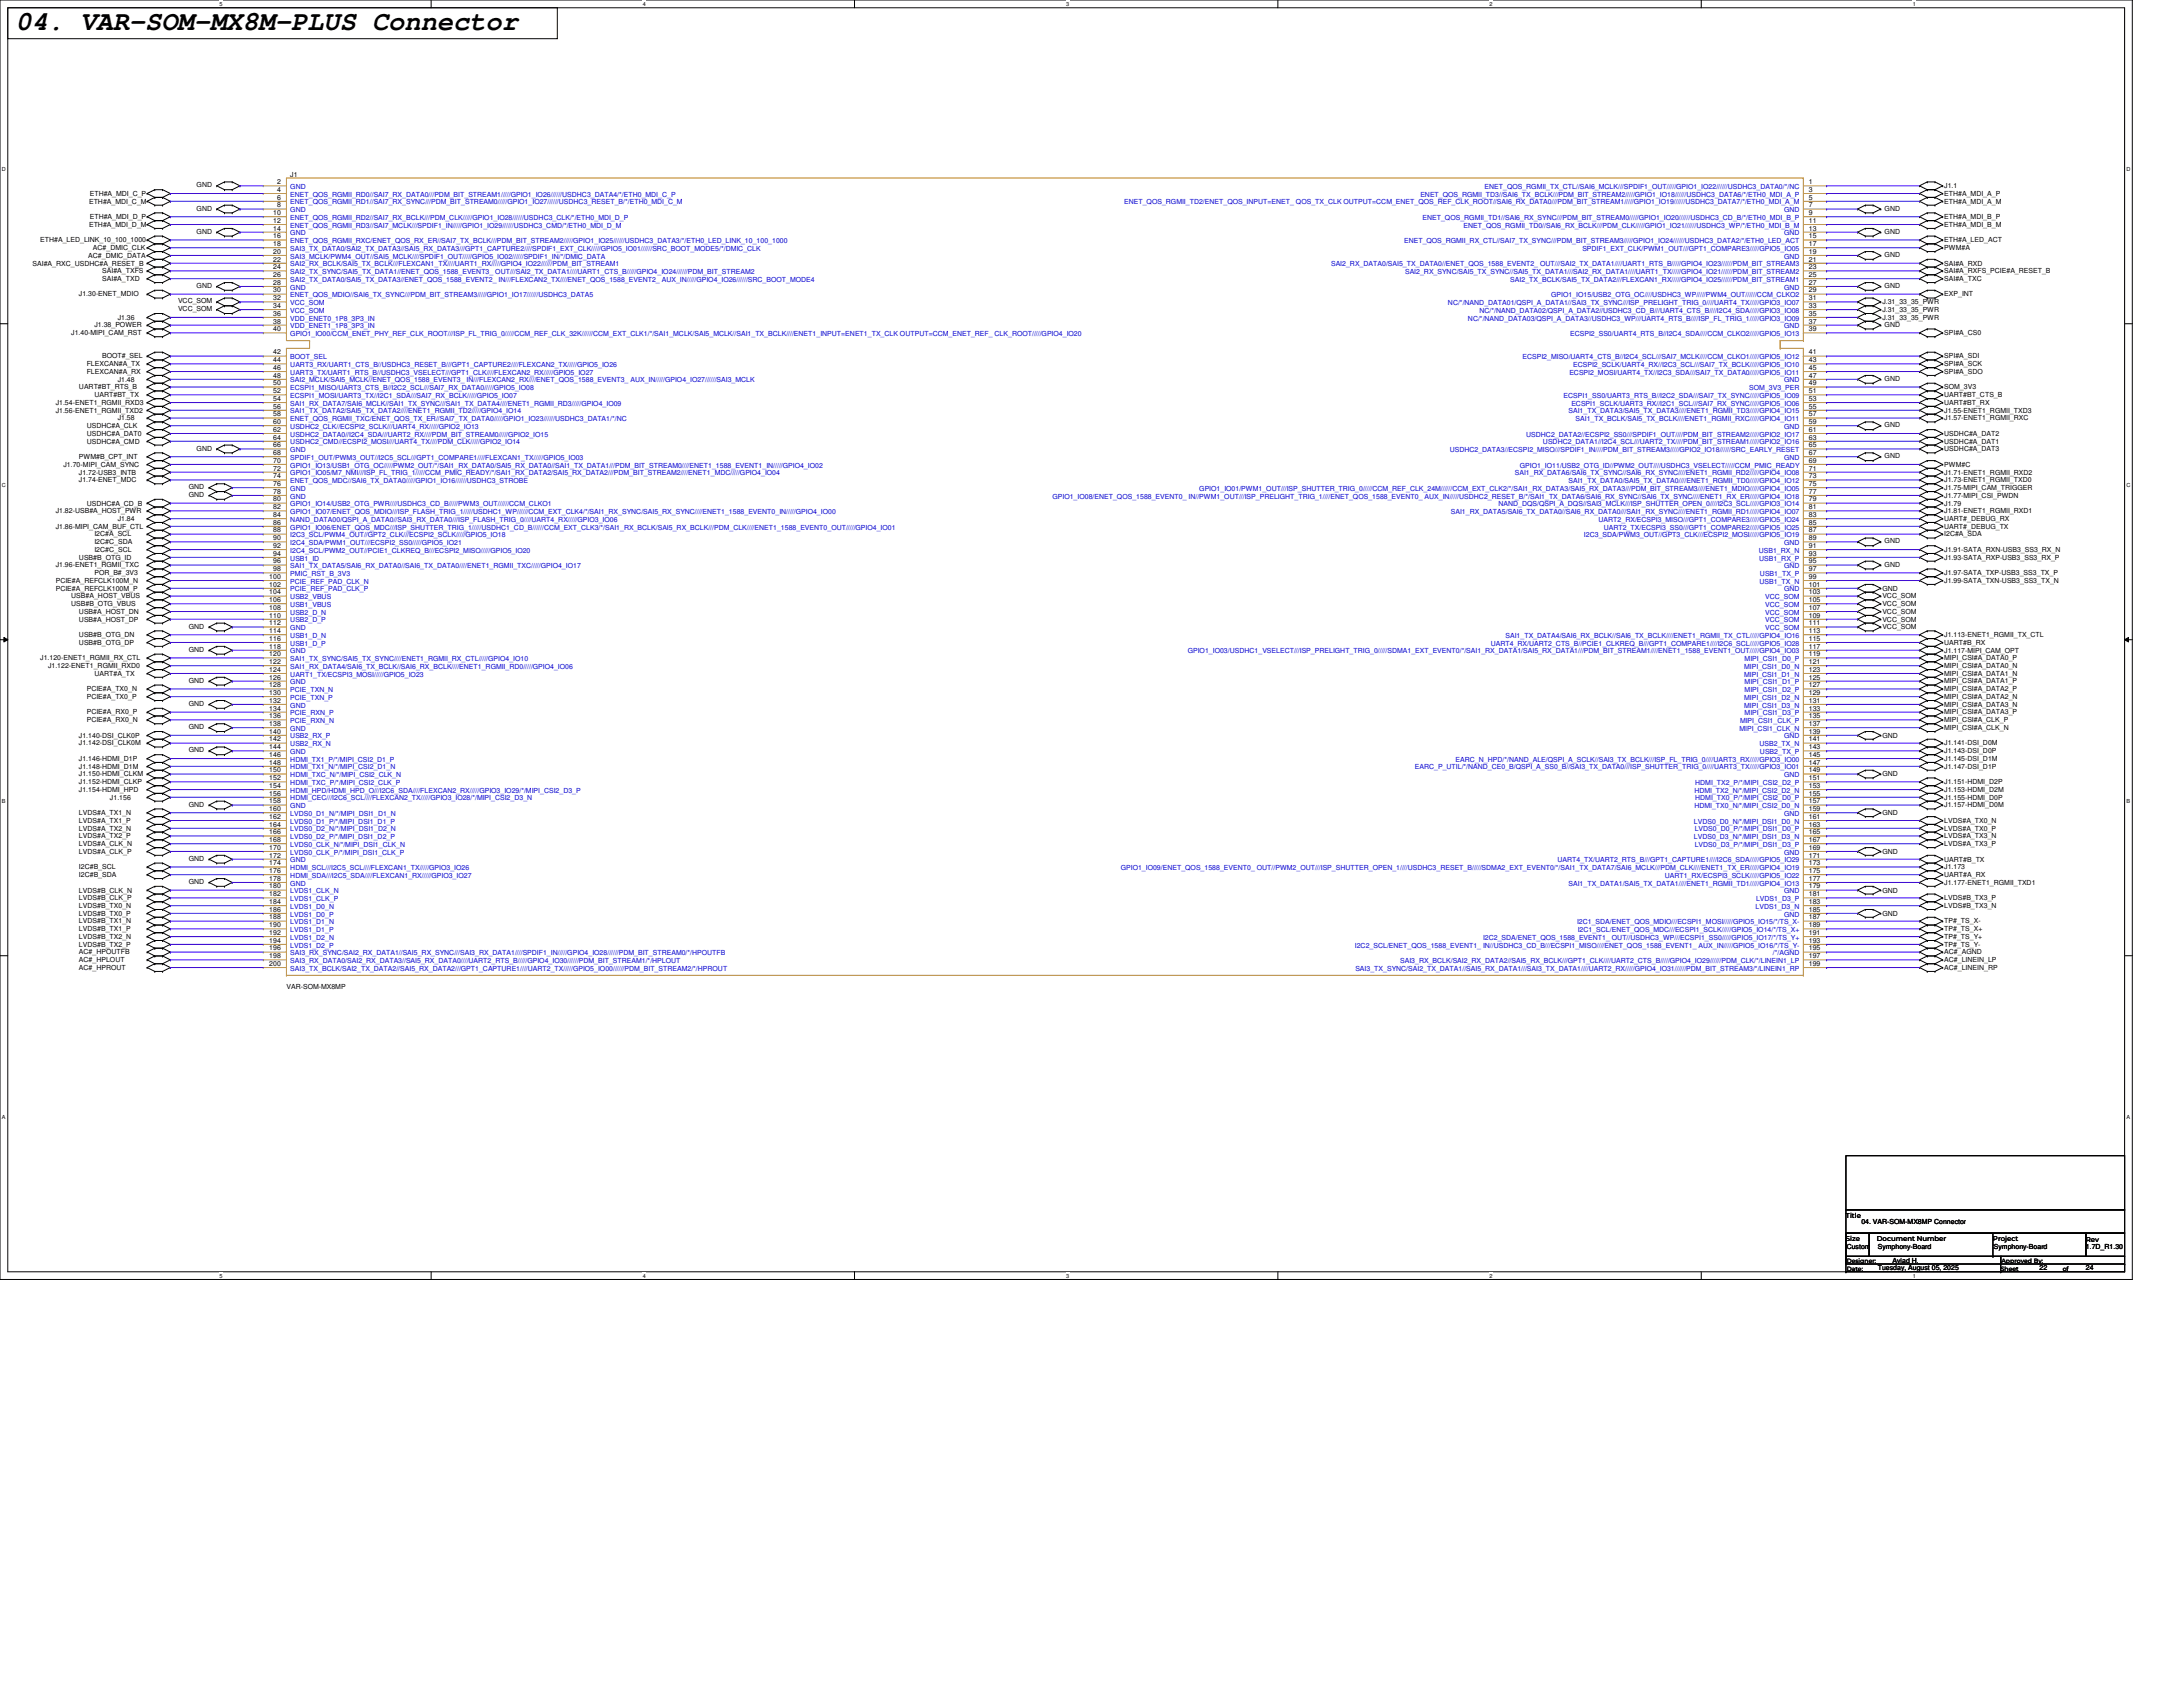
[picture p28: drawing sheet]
<svg xmlns="http://www.w3.org/2000/svg" width="279mm" height="216mm" viewBox="0 0 279 216" stroke-linecap="round" stroke-linejoin="round" font-family="sans-serif">
<defs><g id="words">
<text font-size="3.5" x="2" y="3.9">04. VAR-SOM-MX8M-PLUS Connector</text>
<g font-size=".9">
<text x="25.2" y="24">GND</text>
<text x="35.5" y="23.6">2</text>
<text x="37.1" y="22.6">J1</text>
<text x="231.5" y="23.6">1</text>
<text x="11.4" y="26.1">ETH#A_MDI_C_M</text>
<text x="11.4" y="29">ETH#A_MDI_D_M</text>
<text x="11.5" y="25.1">ETH#A_MDI_C_P</text>
<text x="11.5" y="28">ETH#A_MDI_D_P</text>
<text x="25.2" y="26.9">GND</text>
<text x="25.2" y="29.9">GND</text>
<text x="35" y="27.5">10</text>
<text x="35" y="28.5">12</text>
<text x="35" y="29.5">14</text>
<text x="35.5" y="24.6">4</text>
<text x="35.5" y="25.5">6</text>
<text x="35.5" y="26.5">8</text>
<text x="231.5" y="24.6">3</text>
<text x="231.5" y="25.5">5</text>
<text x="231.5" y="26.5">7</text>
<text x="231.5" y="27.5">9</text>
<text x="231.5" y="28.5">11</text>
<text x="231.5" y="29.5">13</text>
<text x="241.2" y="26.9">GND</text>
<text x="241.2" y="29.9">GND</text>
<text x="248.8" y="24.1">J1.1</text>
<text x="248.8" y="25.1">ETH#A_MDI_A_P</text>
<text x="248.8" y="26.1">ETH#A_MDI_A_M</text>
<text x="248.8" y="28">ETH#A_MDI_B_P</text>
<text x="248.8" y="29">ETH#A_MDI_B_M</text>
<text x="4.2" y="34">SAI#A_RXC_USDHC#A_RESET_B</text>
<text x="5.2" y="31">ETH#A_LED_LINK_10_100_1000</text>
<text x="11.3" y="33">AC#_DMIC_DATA</text>
<text x="11.9" y="32">AC#_DMIC_CLK</text>
<text x="13.1" y="35">SAI#A_TXFS</text>
<text x="13.1" y="36">SAI#A_TXD</text>
<text x="35" y="30.5">16</text>
<text x="35" y="31.5">18</text>
<text x="35" y="32.5">20</text>
<text x="35" y="33.5">22</text>
<text x="35" y="34.5">24</text>
<text x="35" y="35.5">26</text>
<text x="231.5" y="30.5">15</text>
<text x="231.5" y="31.5">17</text>
<text x="231.5" y="32.5">19</text>
<text x="231.5" y="33.5">21</text>
<text x="231.5" y="34.5">23</text>
<text x="231.5" y="35.5">25</text>
<text x="241.2" y="32.9">GND</text>
<text x="248.8" y="31">ETH#A_LED_ACT</text>
<text x="248.8" y="32">PWM#A</text>
<text x="248.8" y="34">SAI#A_RXD</text>
<text x="248.8" y="35">SAI#A_RXFS_PCIE#A_RESET_B</text>
<text x="248.8" y="36">SAI#A_TXC</text>
<text x="10.1" y="37.9">J1.30-ENET_MDIO</text>
<text x="12.1" y="41.9">J1.38_POWER</text>
<text x="15.1" y="40.9">J1.36</text>
<text x="22.8" y="38.8">VCC_SOM</text>
<text x="22.8" y="39.8">VCC_SOM</text>
<text x="25.2" y="36.9">GND</text>
<text x="35" y="36.4">28</text>
<text x="35" y="37.4">30</text>
<text x="35" y="38.4">32</text>
<text x="35" y="39.4">34</text>
<text x="35" y="40.4">36</text>
<text x="35" y="41.4">38</text>
<text x="231.5" y="36.4">27</text>
<text x="231.5" y="37.4">29</text>
<text x="231.5" y="38.4">31</text>
<text x="231.5" y="39.4">33</text>
<text x="231.5" y="40.4">35</text>
<text x="231.5" y="41.4">37</text>
<text x="240.9" y="38.9">J.31_33_35_PWR</text>
<text x="240.9" y="39.9">J.31_33_35_PWR</text>
<text x="240.9" y="40.9">J.31_33_35_PWR</text>
<text x="241.2" y="36.9">GND</text>
<text x="241.2" y="41.8">GND</text>
<text x="248.8" y="37.9">EXP_INT</text>
<text x="9.1" y="42.9">J1.40-MIPI_CAM_RST</text>
<text x="11.1" y="46.9">FLEXCAN#A_TX</text>
<text x="11.1" y="47.8">FLEXCAN#A_RX</text>
<text x="13.1" y="45.9">BOOT#_SEL</text>
<text x="35" y="42.4">40</text>
<text x="35" y="45.4">42</text>
<text x="35" y="46.4">44</text>
<text x="35" y="47.3">46</text>
<text x="231.5" y="42.4">39</text>
<text x="231.5" y="45.4">41</text>
<text x="231.5" y="46.4">43</text>
<text x="231.5" y="47.3">45</text>
<text x="248.8" y="42.9">SPI#A_CS0</text>
<text x="248.8" y="45.9">SPI#A_SDI</text>
<text x="248.8" y="46.9">SPI#A_SCK</text>
<text x="248.8" y="47.8">SPI#A_SDO</text>
<text x="7.1" y="51.8">J1.54-ENET1_RGMII_RXD3</text>
<text x="7.1" y="52.8">J1.56-ENET1_RGMII_TXD2</text>
<text x="10.1" y="49.8">UART#BT_RTS_B</text>
<text x="12.1" y="50.8">UART#BT_TX</text>
<text x="15.1" y="48.8">J1.48</text>
<text x="15.1" y="53.8">J1.58</text>
<text x="35" y="48.3">48</text>
<text x="35" y="49.3">50</text>
<text x="35" y="50.3">52</text>
<text x="35" y="51.3">54</text>
<text x="35" y="52.3">56</text>
<text x="35" y="53.3">58</text>
<text x="231.5" y="48.3">47</text>
<text x="231.5" y="49.3">49</text>
<text x="231.5" y="50.3">51</text>
<text x="231.5" y="51.3">53</text>
<text x="231.5" y="52.3">55</text>
<text x="231.5" y="53.3">57</text>
<text x="241.2" y="48.7">GND</text>
<text x="248.8" y="49.8">SOM_3V3</text>
<text x="248.8" y="50.8">UART#BT_CTS_B</text>
<text x="248.8" y="51.8">UART#BT_RX</text>
<text x="248.8" y="52.8">J1.55-ENET1_RGMII_TXD3</text>
<text x="248.8" y="53.8">J1.57-ENET1_RGMII_RXC</text>
<text x="8.1" y="59.7">J1.70-MIPI_CAM_SYNC</text>
<text x="10.1" y="58.7">PWM#B_CPT_INT</text>
<text x="11.1" y="54.8">USDHC#A_CLK</text>
<text x="11.1" y="55.8">USDHC#A_DAT0</text>
<text x="11.1" y="56.8">USDHC#A_CMD</text>
<text x="25.2" y="57.7">GND</text>
<text x="35" y="54.3">60</text>
<text x="35" y="55.3">62</text>
<text x="35" y="56.3">64</text>
<text x="35" y="57.2">66</text>
<text x="35" y="58.2">68</text>
<text x="35" y="59.2">70</text>
<text x="231.5" y="54.3">59</text>
<text x="231.5" y="55.3">61</text>
<text x="231.5" y="56.3">63</text>
<text x="231.5" y="57.2">65</text>
<text x="231.5" y="58.2">67</text>
<text x="231.5" y="59.2">69</text>
<text x="241.2" y="54.7">GND</text>
<text x="241.2" y="58.7">GND</text>
<text x="248.8" y="55.8">USDHC#A_DAT2</text>
<text x="248.8" y="56.8">USDHC#A_DAT1</text>
<text x="248.8" y="57.8">USDHC#A_DAT3</text>
<text x="248.8" y="59.7">PWM#C</text>
<text x="7.1" y="65.7">J1.82-USB#A_HOST_PWR</text>
<text x="10.1" y="60.7">J1.72-USB3_INTB</text>
<text x="10.1" y="61.7">J1.74-ENET_MDC</text>
<text x="11.1" y="64.7">USDHC#A_CD_B</text>
<text x="24.2" y="62.6">GND</text>
<text x="24.2" y="63.6">GND</text>
<text x="35" y="60.2">72</text>
<text x="35" y="61.2">74</text>
<text x="35" y="62.2">76</text>
<text x="35" y="63.2">78</text>
<text x="35" y="64.2">80</text>
<text x="35" y="65.2">82</text>
<text x="231.5" y="60.2">71</text>
<text x="231.5" y="61.2">73</text>
<text x="231.5" y="62.2">75</text>
<text x="231.5" y="63.2">77</text>
<text x="231.5" y="64.2">79</text>
<text x="231.5" y="65.2">81</text>
<text x="248.8" y="60.7">J1.71-ENET1_RGMII_RXD2</text>
<text x="248.8" y="61.7">J1.73-ENET1_RGMII_TXD0</text>
<text x="248.8" y="62.7">J1.75-MIPI_CAM_TRIGGER</text>
<text x="248.8" y="63.7">J1.77-MIPI_CSI_PWDN</text>
<text x="248.8" y="64.7">J1.79</text>
<text x="248.8" y="65.7">J1.81-ENET1_RGMII_RXD1</text>
<text x="7.1" y="67.7">J1.86-MIPI_CAM_BUF_CTL</text>
<text x="10.1" y="71.6">USB#B_OTG_ID</text>
<text x="12.1" y="68.7">I2C#A_SCL</text>
<text x="12.1" y="69.6">I2C#C_SDA</text>
<text x="12.1" y="70.6">I2C#C_SCL</text>
<text x="15.1" y="66.7">J1.84</text>
<text x="35" y="66.2">84</text>
<text x="35" y="67.2">86</text>
<text x="35" y="68.1">88</text>
<text x="35" y="69.1">90</text>
<text x="35" y="70.1">92</text>
<text x="35" y="71.1">94</text>
<text x="231.5" y="66.2">83</text>
<text x="231.5" y="67.2">85</text>
<text x="231.5" y="68.1">87</text>
<text x="231.5" y="69.1">89</text>
<text x="231.5" y="70.1">91</text>
<text x="231.5" y="71.1">93</text>
<text x="241.2" y="69.5">GND</text>
<text x="248.8" y="66.7">UART#_DEBUG_RX</text>
<text x="248.8" y="67.7">UART#_DEBUG_TX</text>
<text x="248.8" y="68.7">I2C#A_SDA</text>
<text x="248.8" y="70.6">J1.91-SATA_RXN-USB3_SS3_RX_N</text>
<text x="248.8" y="71.6">J1.93-SATA_RXP-USB3_SS3_RX_P</text>
<text x="7.1" y="72.6">J1.96-ENET1_RGMII_TXC</text>
<text x="7.1" y="74.6">PCIE#A_REFCLK100M_N</text>
<text x="7.1" y="75.6">PCIE#A_REFCLK100M_P</text>
<text x="9.1" y="76.6">USB#A_HOST_VBUS</text>
<text x="9.1" y="77.6">USB#B_OTG_VBUS</text>
<text x="12.1" y="73.6">POR_B#_3V3</text>
<text x="34.5" y="74.1">100</text>
<text x="34.5" y="75.1">102</text>
<text x="34.5" y="76.1">104</text>
<text x="34.5" y="77.1">106</text>
<text x="35" y="72.1">96</text>
<text x="35" y="73.1">98</text>
<text x="231.5" y="72.1">95</text>
<text x="231.5" y="73.1">97</text>
<text x="231.5" y="74.1">99</text>
<text x="231.5" y="75.1">101</text>
<text x="231.5" y="76.1">103</text>
<text x="231.5" y="77.1">105</text>
<text x="240.9" y="75.6">GND</text>
<text x="240.9" y="76.6">VCC_SOM</text>
<text x="240.9" y="77.6">VCC_SOM</text>
<text x="241.2" y="72.5">GND</text>
<text x="248.8" y="73.6">J1.97-SATA_TXP-USB3_SS3_TX_P</text>
<text x="248.8" y="74.6">J1.99-SATA_TXN-USB3_SS3_TX_N</text>
<text x="10.1" y="78.6">USB#A_HOST_DN</text>
<text x="10.1" y="79.6">USB#A_HOST_DP</text>
<text x="10.1" y="81.5">USB#B_OTG_DN</text>
<text x="10.1" y="82.5">USB#B_OTG_DP</text>
<text x="24.2" y="80.4">GND</text>
<text x="24.2" y="83.4">GND</text>
<text x="34.5" y="78.1">108</text>
<text x="34.5" y="79">110</text>
<text x="34.5" y="80">112</text>
<text x="34.5" y="81">114</text>
<text x="34.5" y="82">116</text>
<text x="34.5" y="83">118</text>
<text x="34.5" y="84">120</text>
<text x="231.5" y="78.1">107</text>
<text x="231.5" y="79">109</text>
<text x="231.5" y="80">111</text>
<text x="231.5" y="81">113</text>
<text x="231.5" y="82">115</text>
<text x="231.5" y="83">117</text>
<text x="231.5" y="84">119</text>
<text x="240.9" y="78.6">VCC_SOM</text>
<text x="240.9" y="79.6">VCC_SOM</text>
<text x="240.9" y="80.5">VCC_SOM</text>
<text x="248.8" y="81.5">J1.113-ENET1_RGMII_TX_CTL</text>
<text x="248.8" y="82.5">UART#B_RX</text>
<text x="248.8" y="83.5">J1.117-MIPI_CAM_OPT</text>
<text x="5.2" y="84.5">J1.120-ENET1_RGMII_RX_CTL</text>
<text x="6.1" y="85.5">J1.122-ENET1_RGMII_RXD0</text>
<text x="11.1" y="88.5">PCIE#A_TX0_N</text>
<text x="11.1" y="89.5">PCIE#A_TX0_P</text>
<text x="12.1" y="86.5">UART#A_TX</text>
<text x="24.2" y="87.4">GND</text>
<text x="34.5" y="85">122</text>
<text x="34.5" y="86">124</text>
<text x="34.5" y="87">126</text>
<text x="34.5" y="88">128</text>
<text x="34.5" y="88.9">130</text>
<text x="34.5" y="89.9">132</text>
<text x="231.5" y="85">121</text>
<text x="231.5" y="86">123</text>
<text x="231.5" y="87">125</text>
<text x="231.5" y="88">127</text>
<text x="231.5" y="88.9">129</text>
<text x="231.5" y="89.9">131</text>
<text x="248.8" y="84.5">MIPI_CSI#A_DATA0_P</text>
<text x="248.8" y="85.5">MIPI_CSI#A_DATA0_N</text>
<text x="248.8" y="86.5">MIPI_CSI#A_DATA1_N</text>
<text x="248.8" y="87.5">MIPI_CSI#A_DATA1_P</text>
<text x="248.8" y="88.5">MIPI_CSI#A_DATA2_P</text>
<text x="248.8" y="89.5">MIPI_CSI#A_DATA2_N</text>
<text x="10.1" y="94.4">J1.140-DSI_CLK0P</text>
<text x="10.1" y="95.4">J1.142-DSI_CLK0M</text>
<text x="11.1" y="91.4">PCIE#A_RX0_P</text>
<text x="11.1" y="92.4">PCIE#A_RX0_N</text>
<text x="24.2" y="90.3">GND</text>
<text x="24.2" y="93.3">GND</text>
<text x="34.5" y="90.9">134</text>
<text x="34.5" y="91.9">136</text>
<text x="34.5" y="92.9">138</text>
<text x="34.5" y="93.9">140</text>
<text x="34.5" y="94.9">142</text>
<text x="34.5" y="95.9">144</text>
<text x="231.5" y="90.9">133</text>
<text x="231.5" y="91.9">135</text>
<text x="231.5" y="92.9">137</text>
<text x="231.5" y="93.9">139</text>
<text x="231.5" y="94.9">141</text>
<text x="231.5" y="95.9">143</text>
<text x="240.9" y="94.4">GND</text>
<text x="248.8" y="90.4">MIPI_CSI#A_DATA3_N</text>
<text x="248.8" y="91.4">MIPI_CSI#A_DATA3_P</text>
<text x="248.8" y="92.4">MIPI_CSI#A_CLK_P</text>
<text x="248.8" y="93.4">MIPI_CSI#A_CLK_N</text>
<text x="248.8" y="95.4">J1.141-DSI_D0M</text>
<text x="10.1" y="97.4">J1.146-HDMI_D1P</text>
<text x="10.1" y="98.4">J1.148-HDMI_D1M</text>
<text x="10.1" y="99.4">J1.150-HDMI_CLKM</text>
<text x="10.1" y="100.4">J1.152-HDMI_CLKP</text>
<text x="10.1" y="101.3">J1.154-HDMI_HPD</text>
<text x="24.2" y="96.3">GND</text>
<text x="34.5" y="96.9">146</text>
<text x="34.5" y="97.9">148</text>
<text x="34.5" y="98.8">150</text>
<text x="34.5" y="99.8">152</text>
<text x="34.5" y="100.8">154</text>
<text x="34.5" y="101.8">156</text>
<text x="231.5" y="96.9">145</text>
<text x="231.5" y="97.9">147</text>
<text x="231.5" y="98.8">149</text>
<text x="231.5" y="99.8">151</text>
<text x="231.5" y="100.8">153</text>
<text x="231.5" y="101.8">155</text>
<text x="240.9" y="99.4">GND</text>
<text x="248.8" y="96.4">J1.143-DSI_D0P</text>
<text x="248.8" y="97.4">J1.145-DSI_D1M</text>
<text x="248.8" y="98.4">J1.147-DSI_D1P</text>
<text x="248.8" y="100.4">J1.151-HDMI_D2P</text>
<text x="248.8" y="101.3">J1.153-HDMI_D2M</text>
<text x="10.1" y="104.3">LVDS#A_TX1_N</text>
<text x="10.1" y="105.3">LVDS#A_TX1_P</text>
<text x="10.1" y="106.3">LVDS#A_TX2_N</text>
<text x="10.1" y="107.3">LVDS#A_TX2_P</text>
<text x="14.1" y="102.3">J1.156</text>
<text x="24.2" y="103.2">GND</text>
<text x="34.5" y="102.8">158</text>
<text x="34.5" y="103.8">160</text>
<text x="34.5" y="104.8">162</text>
<text x="34.5" y="105.8">164</text>
<text x="34.5" y="106.8">166</text>
<text x="34.5" y="107.8">168</text>
<text x="231.5" y="102.8">157</text>
<text x="231.5" y="103.8">159</text>
<text x="231.5" y="104.8">161</text>
<text x="231.5" y="105.8">163</text>
<text x="231.5" y="106.8">165</text>
<text x="231.5" y="107.8">167</text>
<text x="240.9" y="104.3">GND</text>
<text x="248.8" y="102.3">J1.155-HDMI_D0P</text>
<text x="248.8" y="103.3">J1.157-HDMI_D0M</text>
<text x="248.8" y="105.3">LVDS#A_TX0_N</text>
<text x="248.8" y="106.3">LVDS#A_TX0_P</text>
<text x="248.8" y="107.3">LVDS#A_TX3_N</text>
<text x="10.1" y="108.3">LVDS#A_CLK_N</text>
<text x="10.1" y="109.3">LVDS#A_CLK_P</text>
<text x="10.1" y="111.3">I2C#B_SCL</text>
<text x="10.1" y="112.2">I2C#B_SDA</text>
<text x="24.2" y="110.2">GND</text>
<text x="24.2" y="113.1">GND</text>
<text x="34.5" y="108.8">170</text>
<text x="34.5" y="109.7">172</text>
<text x="34.5" y="110.7">174</text>
<text x="34.5" y="111.7">176</text>
<text x="34.5" y="112.7">178</text>
<text x="34.5" y="113.7">180</text>
<text x="231.5" y="108.8">169</text>
<text x="231.5" y="109.7">171</text>
<text x="231.5" y="110.7">173</text>
<text x="231.5" y="111.7">175</text>
<text x="231.5" y="112.7">177</text>
<text x="231.5" y="113.7">179</text>
<text x="240.9" y="109.3">GND</text>
<text x="248.8" y="108.3">LVDS#A_TX3_P</text>
<text x="248.8" y="110.3">UART#B_TX</text>
<text x="248.8" y="111.3">J1.173</text>
<text x="248.8" y="112.2">UART#A_RX</text>
<text x="248.8" y="113.2">J1.177-ENET1_RGMII_TXD1</text>
<text x="10.1" y="114.2">LVDS#B_CLK_N</text>
<text x="10.1" y="115.2">LVDS#B_CLK_P</text>
<text x="10.1" y="116.2">LVDS#B_TX0_N</text>
<text x="10.1" y="117.2">LVDS#B_TX0_P</text>
<text x="10.1" y="118.2">LVDS#B_TX1_N</text>
<text x="10.1" y="119.2">LVDS#B_TX1_P</text>
<text x="34.5" y="114.7">182</text>
<text x="34.5" y="115.7">184</text>
<text x="34.5" y="116.7">186</text>
<text x="34.5" y="117.7">188</text>
<text x="34.5" y="118.7">190</text>
<text x="34.5" y="119.7">192</text>
<text x="231.5" y="114.7">181</text>
<text x="231.5" y="115.7">183</text>
<text x="231.5" y="116.7">185</text>
<text x="231.5" y="117.7">187</text>
<text x="231.5" y="118.7">189</text>
<text x="231.5" y="119.7">191</text>
<text x="240.9" y="114.2">GND</text>
<text x="240.9" y="117.2">GND</text>
<text x="248.8" y="115.2">LVDS#B_TX3_P</text>
<text x="248.8" y="116.2">LVDS#B_TX3_N</text>
<text x="248.8" y="118.2">TP#_TS_X-</text>
<text x="248.8" y="119.2">TP#_TS_X+</text>
<text x="10.1" y="120.2">LVDS#B_TX2_N</text>
<text x="10.1" y="121.2">LVDS#B_TX2_P</text>
<text x="10.1" y="122.1">AC#_HPOUTFB</text>
<text x="10.1" y="123.1">AC#_HPLOUT</text>
<text x="10.1" y="124.1">AC#_HPROUT</text>
<text x="34.5" y="120.6">194</text>
<text x="34.5" y="121.6">196</text>
<text x="34.5" y="122.6">198</text>
<text x="34.5" y="123.6">200</text>
<text x="231.5" y="120.6">193</text>
<text x="231.5" y="121.6">195</text>
<text x="231.5" y="122.6">197</text>
<text x="231.5" y="123.6">199</text>
<text x="248.8" y="120.2">TP#_TS_Y+</text>
<text x="248.8" y="121.2">TP#_TS_Y-</text>
<text x="248.8" y="122.1">AC#_AGND</text>
<text x="248.8" y="123.1">AC#_LINEIN_LP</text>
<text x="248.8" y="124.1">AC#_LINEIN_RP</text>
<text x="36.7" y="126.6">VAR-SOM-MX8MP</text>
<text x="236.3" y="155.8">Title</text>
<text x="236.3" y="158.8">Size</text>
<text x="236.4" y="159.9">Custom</text>
<text x="238.2" y="156.6">04. VAR-SOM-MX8MP Connector</text>
<text x="240.2" y="158.8">Document Number</text>
<text x="240.3" y="159.9">Symphony-Board</text>
<text x="242.2" y="161.7">Aviad H.</text>
<text x="255.1" y="158.8">Project</text>
<text x="255.2" y="159.9">Symphony-Board</text>
<text x="267" y="159.9">1.7D_R1.30</text>
<text x="267" y="158.9">Rev</text>
<text x="240.3" y="162.6">Tuesday, August 05, 2025</text>
<text x="261" y="162.6">22</text>
<text x="267" y="162.6">24</text>
</g>
<g font-size=".9" fill="#00c">
<text x="37.2" y="24.2">GND</text>
<text x="37.2" y="25.2">ENET_QOS_RGMII_RD0//SAI7_RX_DATA0///PDM_BIT_STREAM1/////GPIO1_IO26//////USDHC3_DATA4/*/ETH0_MDI_C_P</text>
<text x="37.2" y="26.2">ENET_QOS_RGMII_RD1//SAI7_RX_SYNC///PDM_BIT_STREAM0/////GPIO1_IO27//////USDHC3_RESET_B/*/ETH0_MDI_C_M</text>
<text x="37.2" y="27.2">GND</text>
<text x="37.2" y="28.1">ENET_QOS_RGMII_RD2//SAI7_RX_BCLK///PDM_CLK/////GPIO1_IO28//////USDHC3_CLK/*/ETH0_MDI_D_P</text>
<text x="37.2" y="29.1">ENET_QOS_RGMII_RD3//SAI7_MCLK///SPDIF1_IN/////GPIO1_IO29//////USDHC3_CMD/*/ETH0_MDI_D_M</text>
<text x="143.9" y="26.2">ENET_QOS_RGMII_TD2/ENET_QOS_INPUT=ENET_ QOS_TX_CLK OUTPUT=CCM_ENET_QOS_REF_CLK_ROOT//SAI6_RX_DATA0///PDM_BIT_STREAM1/////GPIO1_IO19//////USDHC3_DATA7/*/ETH0_MDI_A_M</text>
<text x="181.8" y="25.2">ENET_QOS_RGMII_TD3//SAI6_TX_BCLK///PDM_BIT_STREAM2/////GPIO1_IO18//////USDHC3_DATA6/*/ETH0_MDI_A_P</text>
<text x="182.1" y="28.1">ENET_QOS_RGMII_TD1//SAI6_RX_SYNC///PDM_BIT_STREAM0/////GPIO1_IO20//////USDHC3_CD_B/*/ETH0_MDI_B_P</text>
<text x="187.3" y="29.1">ENET_QOS_RGMII_TD0//SAI6_RX_BCLK///PDM_CLK/////GPIO1_IO21//////USDHC3_WP/*/ETH0_MDI_B_M</text>
<text x="190" y="24.2">ENET_QOS_RGMII_TX_CTL//SAI6_MCLK///SPDIF1_OUT/////GPIO1_IO22//////USDHC3_DATA0/*/NC</text>
<text x="228.3" y="27.2">GND</text>
<text x="37.2" y="30.1">GND</text>
<text x="37.2" y="31.1">ENET_QOS_RGMII_RXC/ENET_QOS_RX_ER//SAI7_TX_BCLK///PDM_BIT_STREAM2/////GPIO1_IO25//////USDHC3_DATA3/*/ETH0_LED_LINK_10_100_1000</text>
<text x="37.2" y="32.1">SAI3_TX_DATA0/SAI2_TX_DATA3//SAI5_RX_DATA3///GPT1_CAPTURE2////SPDIF1_EXT_CLK/////GPIO5_IO01//////SRC_BOOT_MODE5/*/DMIC_CLK</text>
<text x="37.2" y="33.1">SAI3_MCLK/PWM4_OUT//SAI5_MCLK////SPDIF1_OUT/////GPIO5_IO02//////SPDIF1_IN/*/DMIC_DATA</text>
<text x="37.2" y="34.1">SAI2_RX_BCLK/SAI5_TX_BCLK///FLEXCAN1_TX////UART1_RX/////GPIO4_IO22//////PDM_BIT_STREAM1</text>
<text x="37.2" y="35.1">SAI2_TX_SYNC/SAI5_TX_DATA1//ENET_QOS_1588_EVENT3_ OUT///SAI2_TX_DATA1////UART1_CTS_B/////GPIO4_IO24//////PDM_BIT_STREAM2</text>
<text x="170.4" y="34.1">SAI2_RX_DATA0/SAI5_TX_DATA0//ENET_QOS_1588_EVENT2_ OUT///SAI2_TX_DATA1////UART1_RTS_B/////GPIO4_IO23//////PDM_BIT_STREAM3</text>
<text x="179.7" y="31.1">ENET_QOS_RGMII_RX_CTL//SAI7_TX_SYNC///PDM_BIT_STREAM3/////GPIO1_IO24//////USDHC3_DATA2/*/ETH0_LED_ACT</text>
<text x="179.8" y="35.1">SAI2_RX_SYNC/SAI5_TX_SYNC//SAI5_TX_DATA1///SAI2_RX_DATA1////UART1_TX/////GPIO4_IO21//////PDM_BIT_STREAM2</text>
<text x="202.5" y="32.1">SPDIF1_EXT_CLK/PWM1_OUT///GPT1_COMPARE3/////GPIO5_IO05</text>
<text x="228.3" y="30.1">GND</text>
<text x="228.3" y="33.1">GND</text>
<text x="37.2" y="36.1">SAI2_TX_DATA0/SAI5_TX_DATA3//ENET_QOS_1588_EVENT2_ IN///FLEXCAN2_TX////ENET_QOS_1588_EVENT2_ AUX_IN/////GPIO4_IO26//////SRC_BOOT_MODE4</text>
<text x="37.2" y="37.1">GND</text>
<text x="37.2" y="38">ENET_QOS_MDIO//SAI6_TX_SYNC///PDM_BIT_STREAM3/////GPIO1_IO17//////USDHC3_DATA5</text>
<text x="37.2" y="39">VCC_SOM</text>
<text x="37.2" y="40">VCC_SOM</text>
<text x="37.2" y="41">VDD_ENET0_1P8_3P3_IN</text>
<text x="185.3" y="39">NC/*/NAND_DATA01/QSPI_A_DATA1//SAI3_TX_SYNC///ISP_PRELIGHT_TRIG_0////UART4_TX/////GPIO3_IO07</text>
<text x="187.9" y="41">NC/*/NAND_DATA03/QSPI_A_DATA3//USDHC3_WP///UART4_RTS_B////ISP_FL_TRIG_1/////GPIO3_IO09</text>
<text x="189.3" y="40">NC/*/NAND_DATA02/QSPI_A_DATA2//USDHC3_CD_B///UART4_CTS_B////I2C4_SDA/////GPIO3_IO08</text>
<text x="193.3" y="36.1">SAI2_TX_BCLK/SAI5_TX_DATA2///FLEXCAN1_RX/////GPIO4_IO25//////PDM_BIT_STREAM1</text>
<text x="198.5" y="38">GPIO1_IO15/USB2_OTG_OC////USDHC3_WP/////PWM4_OUT//////CCM_CLKO2</text>
<text x="228.3" y="37.1">GND</text>
<text x="37.2" y="42">VDD_ENET1_1P8_3P3_IN</text>
<text x="37.2" y="43">GPIO1_IO00/CCM_ENET_PHY_REF_CLK_ROOT///ISP_FL_TRIG_0/////CCM_REF_CLK_32K//////CCM_EXT_CLK1/*/SAI1_MCLK/SAI5_MCLK//SAI1_TX_BCLK////ENET1_INPUT=ENET1_TX_CLK OUTPUT=CCM_ENET_REF_ CLK_ROOT/////GPIO4_IO20</text>
<text x="37.2" y="46">BOOT_SEL</text>
<text x="37.2" y="47">UART3_RX/UART1_CTS_B//USDHC3_RESET_B///GPT1_CAPTURE2////FLEXCAN2_TX/////GPIO5_IO26</text>
<text x="37.2" y="48">UART3_TX/UART1_RTS_B//USDHC3_VSELECT///GPT1_CLK////FLEXCAN2_RX/////GPIO5_IO27</text>
<text x="194.9" y="46">ECSPI2_MISO/UART4_CTS_B//I2C4_SCL///SAI7_MCLK////CCM_CLKO1/////GPIO5_IO12</text>
<text x="200.9" y="48">ECSPI2_MOSI/UART4_TX//I2C3_SDA///SAI7_TX_DATA0/////GPIO5_IO11</text>
<text x="201" y="43">ECSPI2_SS0/UART4_RTS_B//I2C4_SDA////CCM_CLKO2/////GPIO5_IO13</text>
<text x="201.3" y="47">ECSPI2_SCLK/UART4_RX//I2C3_SCL///SAI7_TX_BCLK/////GPIO5_IO10</text>
<text x="228.3" y="42">GND</text>
<text x="37.2" y="48.9">SAI2_MCLK/SAI5_MCLK//ENET_QOS_1588_EVENT3_ IN///FLEXCAN2_RX////ENET_QOS_1588_EVENT3_ AUX_IN/////GPIO4_IO27//////SAI3_MCLK</text>
<text x="37.2" y="49.9">ECSPI1_MISO/UART3_CTS_B//I2C2_SCL///SAI7_RX_DATA0/////GPIO5_IO08</text>
<text x="37.2" y="50.9">ECSPI1_MOSI/UART3_TX//I2C1_SDA///SAI7_RX_BCLK/////GPIO5_IO07</text>
<text x="37.2" y="51.9">SAI1_RX_DATA7/SAI6_MCLK//SAI1_TX_SYNC///SAI1_TX_DATA4////ENET1_RGMII_RD3/////GPIO4_IO09</text>
<text x="37.2" y="52.9">SAI1_TX_DATA2/SAI5_TX_DATA2////ENET1_RGMII_TD2/////GPIO4_IO14</text>
<text x="37.2" y="53.9">ENET_QOS_RGMII_TXC/ENET_QOS_TX_ER//SAI7_TX_DATA0/////GPIO1_IO23//////USDHC3_DATA1/*/NC</text>
<text x="200.1" y="50.9">ECSPI1_SS0/UART3_RTS_B//I2C2_SDA///SAI7_TX_SYNC/////GPIO5_IO09</text>
<text x="200.7" y="52.9">SAI1_TX_DATA3/SAI5_TX_DATA3////ENET1_RGMII_TD3/////GPIO4_IO15</text>
<text x="201.1" y="51.9">ECSPI1_SCLK/UART3_RX//I2C1_SCL///SAI7_RX_SYNC/////GPIO5_IO06</text>
<text x="201.7" y="53.9">SAI1_TX_BCLK/SAI5_TX_BCLK////ENET1_RGMII_RXC/////GPIO4_IO11</text>
<text x="223.9" y="49.9">SOM_3V3_PER</text>
<text x="228.3" y="48.9">GND</text>
<text x="37.2" y="54.9">USDHC2_CLK//ECSPI2_SCLK///UART4_RX/////GPIO2_IO13</text>
<text x="37.2" y="55.9">USDHC2_DATA0//I2C4_SDA///UART2_RX////PDM_BIT_STREAM0/////GPIO2_IO15</text>
<text x="37.2" y="56.9">USDHC2_CMD//ECSPI2_MOSI///UART4_TX////PDM_CLK/////GPIO2_IO14</text>
<text x="37.2" y="57.9">GND</text>
<text x="37.2" y="58.9">SPDIF1_OUT/PWM3_OUT//I2C5_SCL///GPT1_COMPARE1////FLEXCAN1_TX/////GPIO5_IO03</text>
<text x="37.2" y="59.8">GPIO1_IO13/USB1_OTG_OC/////PWM2_OUT/*/SAI1_RX_DATA0/SAI5_RX_DATA0//SAI1_TX_DATA1///PDM_BIT_STREAM0////ENET1_1588_EVENT1_IN/////GPIO4_IO02</text>
<text x="185.5" y="57.9">USDHC2_DATA3//ECSPI2_MISO///SPDIF1_IN////PDM_BIT_STREAM3/////GPIO2_IO18//////SRC_EARLY_RESET</text>
<text x="194.5" y="59.8">GPIO1_IO11/USB2_OTG_ID//PWM2_OUT////USDHC3_VSELECT/////CCM_PMIC_READY</text>
<text x="195.3" y="55.9">USDHC2_DATA2//ECSPI2_SS0///SPDIF1_OUT////PDM_BIT_STREAM2/////GPIO2_IO17</text>
<text x="197.5" y="56.9">USDHC2_DATA1//I2C4_SCL///UART2_TX////PDM_BIT_STREAM1/////GPIO2_IO16</text>
<text x="228.3" y="54.9">GND</text>
<text x="228.3" y="58.9">GND</text>
<text x="37.2" y="60.8">GPIO1_IO05/M7_NMI///ISP_FL_TRIG_1/////CCM_PMIC_READY/*/SAI1_RX_DATA2/SAI5_RX_DATA2///PDM_BIT_STREAM2////ENET1_MDC/////GPIO4_IO04</text>
<text x="37.2" y="61.8">ENET_QOS_MDC//SAI6_TX_DATA0/////GPIO1_IO16//////USDHC3_STROBE</text>
<text x="37.2" y="62.8">GND</text>
<text x="37.2" y="63.8">GND</text>
<text x="37.2" y="64.8">GPIO1_IO14/USB2_OTG_PWR////USDHC3_CD_B/////PWM3_OUT//////CCM_CLKO1</text>
<text x="37.2" y="65.8">GPIO1_IO07/ENET_QOS_MDIO///ISP_FLASH_TRIG_1/////USDHC1_WP//////CCM_EXT_CLK4/*/SAI1_RX_SYNC/SAI5_RX_SYNC////ENET1_1588_EVENT0_IN/////GPIO4_IO00</text>
<text x="134.7" y="63.8">GPIO1_IO08/ENET_QOS_1588_EVENT0_ IN//PWM1_OUT///ISP_PRELIGHT_TRIG_1////ENET_QOS_1588_EVENT0_ AUX_IN/////USDHC2_RESET_B/*/SAI1_TX_DATA6/SAI6_RX_SYNC//SAI6_TX_SYNC////ENET1_RX_ER/////GPIO4_IO18</text>
<text x="153.5" y="62.8">GPIO1_IO01/PWM1_OUT///ISP_SHUTTER_TRIG_0/////CCM_REF_CLK_24M//////CCM_EXT_CLK2/*/SAI1_RX_DATA3/SAI5_RX_DATA3///PDM_BIT_STREAM3////ENET1_MDIO/////GPIO4_IO05</text>
<text x="185.7" y="65.8">SAI1_RX_DATA5/SAI6_TX_DATA0//SAI6_RX_DATA0///SAI1_RX_SYNC////ENET1_RGMII_RD1/////GPIO4_IO07</text>
<text x="191.8" y="64.8">NAND_DQS/QSPI_A_DQS//SAI3_MCLK///ISP_SHUTTER_OPEN_0////I2C3_SCL/////GPIO3_IO14</text>
<text x="193.9" y="60.8">SAI1_RX_DATA6/SAI6_TX_SYNC//SAI6_RX_SYNC////ENET1_RGMII_RD2/////GPIO4_IO08</text>
<text x="200.7" y="61.8">SAI1_TX_DATA0/SAI5_TX_DATA0////ENET1_RGMII_TD0/////GPIO4_IO12</text>
<text x="37.2" y="66.8">NAND_DATA00/QSPI_A_DATA0//SAI3_RX_DATA0///ISP_FLASH_TRIG_0////UART4_RX/////GPIO3_IO06</text>
<text x="37.2" y="67.8">GPIO1_IO06/ENET_QOS_MDC///ISP_SHUTTER_TRIG_1/////USDHC1_CD_B//////CCM_EXT_CLK3/*/SAI1_RX_BCLK/SAI5_RX_BCLK///PDM_CLK////ENET1_1588_EVENT0_OUT/////GPIO4_IO01</text>
<text x="37.2" y="68.8">I2C3_SCL/PWM4_OUT//GPT2_CLK///ECSPI2_SCLK/////GPIO5_IO18</text>
<text x="37.2" y="69.7">I2C4_SDA/PWM1_OUT///ECSPI2_SS0/////GPIO5_IO21</text>
<text x="37.2" y="70.7">I2C4_SCL/PWM2_OUT//PCIE1_CLKREQ_B///ECSPI2_MISO/////GPIO5_IO20</text>
<text x="37.2" y="71.7">USB1_ID</text>
<text x="202.7" y="68.8">I2C3_SDA/PWM3_OUT//GPT3_CLK///ECSPI2_MOSI/////GPIO5_IO19</text>
<text x="204.6" y="66.8">UART2_RX/ECSPI3_MISO///GPT1_COMPARE3/////GPIO5_IO24</text>
<text x="205.3" y="67.8">UART2_TX/ECSPI3_SS0///GPT1_COMPARE2/////GPIO5_IO25</text>
<text x="225.1" y="70.7">USB1_RX_N</text>
<text x="225.2" y="71.7">USB1_RX_P</text>
<text x="228.3" y="69.7">GND</text>
<text x="37.2" y="72.7">SAI1_TX_DATA5/SAI6_RX_DATA0//SAI6_TX_DATA0////ENET1_RGMII_TXC/////GPIO4_IO17</text>
<text x="37.2" y="73.7">PMIC_RST_B_3V3</text>
<text x="37.2" y="74.7">PCIE_REF_PAD_CLK_N</text>
<text x="37.2" y="75.7">PCIE_REF_PAD_CLK_P</text>
<text x="37.2" y="76.7">USB2_VBUS</text>
<text x="37.2" y="77.7">USB1_VBUS</text>
<text x="225.2" y="74.7">USB1_TX_N</text>
<text x="225.3" y="73.7">USB1_TX_P</text>
<text x="225.9" y="76.7">VCC_SOM</text>
<text x="225.9" y="77.7">VCC_SOM</text>
<text x="228.3" y="72.7">GND</text>
<text x="228.3" y="75.7">GND</text>
<text x="37.2" y="78.7">USB2_D_N</text>
<text x="37.2" y="79.7">USB2_D_P</text>
<text x="37.2" y="80.6">GND</text>
<text x="37.2" y="81.6">USB1_D_N</text>
<text x="37.2" y="82.6">USB1_D_P</text>
<text x="37.2" y="83.6">GND</text>
<text x="152" y="83.6">GPIO1_IO03/USDHC1_VSELECT///ISP_PRELIGHT_TRIG_0/////SDMA1_EXT_EVENT0/*/SAI1_RX_DATA1/SAI5_RX_DATA1///PDM_BIT_STREAM1////ENET1_1588_EVENT1_OUT/////GPIO4_IO03</text>
<text x="190.8" y="82.6">UART4_RX/UART2_CTS_B//PCIE1_CLKREQ_B///GPT1_COMPARE1////I2C6_SCL/////GPIO5_IO28</text>
<text x="192.7" y="81.6">SAI1_TX_DATA4/SAI6_RX_BCLK//SAI6_TX_BCLK////ENET1_RGMII_TX_CTL/////GPIO4_IO16</text>
<text x="225.9" y="78.7">VCC_SOM</text>
<text x="225.9" y="79.7">VCC_SOM</text>
<text x="225.9" y="80.6">VCC_SOM</text>
<text x="37.2" y="84.6">SAI1_TX_SYNC/SAI5_TX_SYNC////ENET1_RGMII_RX_CTL/////GPIO4_IO10</text>
<text x="37.2" y="85.6">SAI1_RX_DATA4/SAI6_TX_BCLK//SAI6_RX_BCLK////ENET1_RGMII_RD0/////GPIO4_IO06</text>
<text x="37.2" y="86.6">UART1_TX/ECSPI3_MOSI/////GPIO5_IO23</text>
<text x="37.2" y="87.6">GND</text>
<text x="37.2" y="88.6">PCIE_TXN_N</text>
<text x="37.2" y="89.6">PCIE_TXN_P</text>
<text x="223.2" y="85.6">MIPI_CSI1_D0_N</text>
<text x="223.2" y="86.6">MIPI_CSI1_D1_N</text>
<text x="223.2" y="89.6">MIPI_CSI1_D2_N</text>
<text x="223.3" y="84.6">MIPI_CSI1_D0_P</text>
<text x="223.3" y="87.6">MIPI_CSI1_D1_P</text>
<text x="223.3" y="88.6">MIPI_CSI1_D2_P</text>
<text x="37.2" y="90.6">GND</text>
<text x="37.2" y="91.5">PCIE_RXN_P</text>
<text x="37.2" y="92.5">PCIE_RXN_N</text>
<text x="37.2" y="93.5">GND</text>
<text x="37.2" y="94.5">USB2_RX_P</text>
<text x="37.2" y="95.5">USB2_RX_N</text>
<text x="222.7" y="93.5">MIPI_CSI1_CLK_N</text>
<text x="222.7" y="92.5">MIPI_CSI1_CLK_P</text>
<text x="223.2" y="90.6">MIPI_CSI1_D3_N</text>
<text x="223.3" y="91.5">MIPI_CSI1_D3_P</text>
<text x="225.2" y="95.5">USB2_TX_N</text>
<text x="228.3" y="94.5">GND</text>
<text x="37.2" y="96.5">GND</text>
<text x="37.2" y="97.5">HDMI_TX1_P/*/MIPI_CSI2_D1_P</text>
<text x="37.2" y="98.5">HDMI_TX1_N/*/MIPI_CSI2_D1_N</text>
<text x="37.2" y="99.5">HDMI_TXC_N/*/MIPI_CSI2_CLK_N</text>
<text x="37.2" y="100.5">HDMI_TXC_P/*/MIPI_CSI2_CLK_P</text>
<text x="37.2" y="101.5">HDMI_HPD/HDMI_HPD_O///I2C6_SDA////FLEXCAN2_RX/////GPIO3_IO29/*/MIPI_CSI2_D3_P</text>
<text x="181.1" y="98.5">EARC_P_UTIL/*/NAND_CE0_B/QSPI_A_SS0_B//SAI3_TX_DATA0///ISP_SHUTTER_TRIG_0////UART3_TX/////GPIO3_IO01</text>
<text x="186.3" y="97.5">EARC_N_HPD/*/NAND_ALE/QSPI_A_SCLK//SAI3_TX_BCLK///ISP_FL_TRIG_0////UART3_RX/////GPIO3_IO00</text>
<text x="216.9" y="101.5">HDMI_TX2_N/*/MIPI_CSI2_D2_N</text>
<text x="217" y="100.5">HDMI_TX2_P/*/MIPI_CSI2_D2_P</text>
<text x="225.3" y="96.5">USB2_TX_P</text>
<text x="228.3" y="99.5">GND</text>
<text x="37.2" y="102.4">HDMI_CEC///I2C6_SCL////FLEXCAN2_TX/////GPIO3_IO28/*/MIPI_CSI2_D3_N</text>
<text x="37.2" y="103.4">GND</text>
<text x="37.2" y="104.4">LVDS0_D1_N/*/MIPI_DSI1_D1_N</text>
<text x="37.2" y="105.4">LVDS0_D1_P/*/MIPI_DSI1_D1_P</text>
<text x="37.2" y="106.4">LVDS0_D2_N/*/MIPI_DSI1_D2_N</text>
<text x="37.2" y="107.4">LVDS0_D2_P/*/MIPI_DSI1_D2_P</text>
<text x="216.8" y="105.4">LVDS0_D0_N/*/MIPI_DSI1_D0_N</text>
<text x="216.8" y="107.4">LVDS0_D3_N/*/MIPI_DSI1_D3_N</text>
<text x="216.9" y="103.4">HDMI_TX0_N/*/MIPI_CSI2_D0_N</text>
<text x="216.9" y="106.4">LVDS0_D0_P/*/MIPI_DSI1_D0_P</text>
<text x="217" y="102.4">HDMI_TX0_P/*/MIPI_CSI2_D0_P</text>
<text x="228.3" y="104.4">GND</text>
<text x="37.2" y="108.4">LVDS0_CLK_N/*/MIPI_DSI1_CLK_N</text>
<text x="37.2" y="109.4">LVDS0_CLK_P/*/MIPI_DSI1_CLK_P</text>
<text x="37.2" y="110.4">GND</text>
<text x="37.2" y="111.4">HDMI_SCL///I2C5_SCL////FLEXCAN1_TX/////GPIO3_IO26</text>
<text x="37.2" y="112.3">HDMI_SDA///I2C5_SDA////FLEXCAN1_RX/////GPIO3_IO27</text>
<text x="37.2" y="113.3">GND</text>
<text x="143.4" y="111.4">GPIO1_IO09/ENET_QOS_1588_EVENT0_ OUT//PWM2_OUT///ISP_SHUTTER_OPEN_1////USDHC3_RESET_B/////SDMA2_EXT_EVENT0/*/SAI1_TX_DATA7/SAI6_MCLK///PDM_CLK////ENET1_TX_ER/////GPIO4_IO19</text>
<text x="199.3" y="110.4">UART4_TX/UART2_RTS_B///GPT1_CAPTURE1////I2C6_SDA/////GPIO5_IO29</text>
<text x="200.7" y="113.3">SAI1_TX_DATA1/SAI5_TX_DATA1////ENET1_RGMII_TD1/////GPIO4_IO13</text>
<text x="213.1" y="112.3">UART1_RX/ECSPI3_SCLK/////GPIO5_IO22</text>
<text x="216.9" y="108.4">LVDS0_D3_P/*/MIPI_DSI1_D3_P</text>
<text x="228.3" y="109.4">GND</text>
<text x="37.2" y="114.3">LVDS1_CLK_N</text>
<text x="37.2" y="115.3">LVDS1_CLK_P</text>
<text x="37.2" y="116.3">LVDS1_D0_N</text>
<text x="37.2" y="117.3">LVDS1_D0_P</text>
<text x="37.2" y="118.3">LVDS1_D1_N</text>
<text x="37.2" y="119.3">LVDS1_D1_P</text>
<text x="201.8" y="118.3">I2C1_SDA/ENET_QOS_MDIO///ECSPI1_MOSI/////GPIO5_IO15/*/TS_X-</text>
<text x="201.9" y="119.3">I2C1_SCL/ENET_QOS_MDC///ECSPI1_SCLK/////GPIO5_IO14/*/TS_X+</text>
<text x="224.7" y="116.3">LVDS1_D3_N</text>
<text x="224.8" y="115.3">LVDS1_D3_P</text>
<text x="228.3" y="114.3">GND</text>
<text x="228.3" y="117.3">GND</text>
<text x="37.2" y="120.3">LVDS1_D2_N</text>
<text x="37.2" y="121.3">LVDS1_D2_P</text>
<text x="37.2" y="122.2">SAI3_RX_SYNC/SAI2_RX_DATA1//SAI5_RX_SYNC///SAI3_RX_DATA1////SPDIF1_IN/////GPIO4_IO28//////PDM_BIT_STREAM0/*/HPOUTFB</text>
<text x="37.2" y="123.2">SAI3_RX_DATA0/SAI2_RX_DATA3//SAI5_RX_DATA0////UART2_RTS_B/////GPIO4_IO30//////PDM_BIT_STREAM1/*/HPLOUT</text>
<text x="37.2" y="124.2">SAI3_TX_BCLK/SAI2_TX_DATA2//SAI5_RX_DATA2///GPT1_CAPTURE1////UART2_TX/////GPIO5_IO00//////PDM_BIT_STREAM2/*/HPROUT</text>
<text x="173.4" y="121.3">I2C2_SCL/ENET_QOS_1588_EVENT1_ IN//USDHC3_CD_B///ECSPI1_MISO////ENET_QOS_1588_EVENT1_ AUX_IN/////GPIO5_IO16/*/TS_Y-</text>
<text x="173.5" y="124.2">SAI3_TX_SYNC/SAI2_TX_DATA1//SAI5_RX_DATA1///SAI3_TX_DATA1////UART2_RX/////GPIO4_IO31//////PDM_BIT_STREAM3/*/LINEIN1_RP</text>
<text x="179.2" y="123.2">SAI3_RX_BCLK/SAI2_RX_DATA2//SAI5_RX_BCLK///GPT1_CLK////UART2_CTS_B/////GPIO4_IO29//////PDM_CLK/*/LINEIN1_LP</text>
<text x="189.8" y="120.3">I2C2_SDA/ENET_QOS_1588_EVENT1_ OUT//USDHC3_WP///ECSPI1_SS0/////GPIO5_IO17/*/TS_Y+</text>
<text x="226.9" y="122.2">/*/AGND</text>
</g>
<g font-size=".8">
<text x="236.4" y="161.6">Designer:</text>
<text x="256.2" y="161.6">Approved By:</text>
<text x="236.4" y="162.6">Date:</text>
<text x="256.1" y="162.6">Sheet</text>
<text x="264" y="162.6">of</text>
</g>
<g font-size=".7">
<text x="28.1" y=".7">5</text>
<text x="82.3" y=".7">4</text>
<text x="136.5" y=".7">3</text>
<text x="190.6" y=".7">2</text>
<text x="244.8" y=".7">1</text>
<text x=".3" y="21.8">D</text>
<text x="272.2" y="21.8">D</text>
<text x=".3" y="62.3">C</text>
<text x="272.2" y="62.3">C</text>
<text x=".3" y="102.7">B</text>
<text x="272.2" y="102.7">B</text>
<text x=".3" y="143.2">A</text>
<text x="272.2" y="143.2">A</text>
<text x="28.1" y="163.5">5</text>
<text x="82.3" y="163.5">4</text>
<text x="136.5" y="163.5">3</text>
<text x="190.6" y="163.5">2</text>
<text x="244.8" y="163.5">1</text>
</g>
</g></defs>
<path d="M0 0h272.9v163.7h-272.9zM1 1h270.9v161.8h-270.9z" fill="none" stroke="#000" stroke-width=".13"/>
<g fill="#fff">
<path d="M28.1 .1h.4v.8h-.4z"/>
<path d="M28.1 162.9h.4v.8h-.4z"/>
</g>
<path d="M55.2 0v1M55.2 162.8v1" fill="none" stroke="#000" stroke-width=".13"/>
<g fill="#fff">
<path d="M82.3 .1h.4v.8h-.4z"/>
<path d="M82.3 162.9h.4v.8h-.4z"/>
</g>
<path d="M109.4 0v1M109.4 162.8v1" fill="none" stroke="#000" stroke-width=".13"/>
<g fill="#fff">
<path d="M136.5 .1h.4v.8h-.4z"/>
<path d="M136.5 162.9h.4v.8h-.4z"/>
</g>
<path d="M163.6 0v1M163.6 162.8v1" fill="none" stroke="#000" stroke-width=".13"/>
<g fill="#fff">
<path d="M190.6 .1h.4v.8h-.4z"/>
<path d="M190.6 162.9h.4v.8h-.4z"/>
</g>
<path d="M217.7 0v1M217.7 162.8v1" fill="none" stroke="#000" stroke-width=".13"/>
<g fill="#fff">
<path d="M244.8 .1h.4v.8h-.4z"/>
<path d="M244.8 162.9h.4v.8h-.4z"/>
<path d="M.3 21.2h.5v.8h-.5z"/>
<path d="M272.2 21.2h.5v.8h-.5z"/>
<path d="M.3 61.6h.5v.8h-.5z"/>
<path d="M272.2 61.6h.5v.8h-.5z"/>
</g>
<path d="M0 41.4h1M271.9 41.4h1" fill="none" stroke="#000" stroke-width=".13"/>
<g fill="#fff">
<path d="M.3 102.1h.4v.8h-.4z"/>
<path d="M272.2 102.1h.5v.8h-.5z"/>
</g>
<path d="M0 81.9h1M.5 81.6l.5 .3-.5 .3zM271.9 81.9l.5-.3v.6zM271.9 81.9h1" fill="none" stroke="#000" stroke-width=".13"/>
<path d="M.5 81.6l.5 .3-.5 .3zM271.9 81.9l.5-.3v.6z" fill="#000"/>
<g fill="#fff">
<path d="M.2 142.5h.5v.8h-.5z"/>
<path d="M272.2 142.5h.5v.8h-.5z"/>
</g>
<g fill="none" stroke="#000" stroke-width=".13">
<path d="M1 1h70.3v4h-70.3zM18.8 24.8h.1M18.8 25.8h.1M18.8 27.7h.1M18.8 28.7h.1M18.8 30.7h.1M18.8 31.7h.1M18.8 32.7h.1M18.8 33.7h.1M18.8 34.7h.1M18.8 35.7h.1M18.8 37.6h.1"/>
<path d="M18.8 24.8l1 .5M18.8 25.8l1 .5M18.8 27.7l1 .5M18.8 28.7l1 .5M18.8 30.7l1 .5M18.8 31.7l1 .5M18.8 32.7l1 .5M18.8 33.7l1 .5M18.8 34.7l1 .5M18.8 35.7l1 .5M18.8 37.6l1 .5M19.8 24.3h.1"/>
<path d="M19.8 25.3h.1M19.8 26.3h.1M19.8 27.2h.1M19.8 28.2h.1M19.8 29.2h.1M19.8 30.2h.1M19.8 31.2h.1M19.8 32.2h.1M19.8 33.2h.1M19.8 34.2h.1M19.8 35.2h.1M19.8 36.2h.1"/>
<path d="M19.8 37.1h.1M19.8 38.1h.1M19.8 24.3h1M19.8 25.3h1M19.8 26.3h1M19.8 27.2h1M19.8 28.2h1M19.8 29.2h1M19.8 30.2h1M19.8 31.2h1M19.8 32.2h1M19.8 33.2h1"/>
<path d="M19.8 34.2h1M19.8 35.2h1M19.8 36.2h1M19.8 37.1h1M19.8 38.1h1M19.8 24.3l-1 .5M19.8 25.3l-1 .5M19.8 27.2l-1 .5M19.8 28.2l-1 .5M19.8 30.2l-1 .5M19.8 31.2l-1 .5M19.8 32.2l-1 .5"/>
<path d="M19.8 33.2l-1 .5M19.8 34.2l-1 .5M19.8 35.2l-1 .5M19.8 37.1l-1 .5M20.8 24.3h.1M20.8 25.3h.1M20.8 26.3h.1M20.8 27.2h.1M20.8 28.2h.1M20.8 29.2h.1M20.8 30.2h.1M20.8 31.2h.1"/>
<path d="M20.8 32.2h.1M20.8 33.2h.1M20.8 34.2h.1M20.8 35.2h.1M20.8 36.2h.1M20.8 37.1h.1M20.8 38.1h.1M20.8 24.3l1 .5M20.8 25.3l1 .5M20.8 27.2l1 .5M20.8 28.2l1 .5M20.8 30.2l1 .5"/>
<path d="M20.8 31.2l1 .5M20.8 32.2l1 .5M20.8 33.2l1 .5M20.8 34.2l1 .5M20.8 35.2l1 .5M20.8 37.1l1 .5M21.8 24.8h.1M21.8 25.8h.1M21.8 27.7h.1M21.8 28.7h.1M21.8 30.7h.1M21.8 31.7h.1"/>
<path d="M21.8 32.7h.1M21.8 33.7h.1M21.8 34.7h.1M21.8 35.7h.1M21.8 37.6h.1M21.8 24.8l-1 .5M21.8 25.8l-1 .5M21.8 27.7l-1 .5M21.8 28.7l-1 .5M21.8 30.7l-1 .5M21.8 31.7l-1 .5M21.8 32.7l-1 .5"/>
<path d="M21.8 33.7l-1 .5M21.8 34.7l-1 .5M21.8 35.7l-1 .5M21.8 37.6l-1 .5M27.7 23.8h.1M27.7 26.8h.1M27.7 29.7h.1M27.7 36.7h.1M27.7 38.6h.1M27.7 39.6h.1M27.7 23.8l1 .5M27.7 26.8l1 .4"/>
<path d="M27.7 29.7l1 .5M27.7 38.6l1 .5M27.7 36.7l1 .4M27.7 39.6l1 .5M28.7 23.3h.1M28.7 24.3h.1M28.7 26.3h.1M28.7 27.2h.1M28.7 29.2h.1M28.7 30.2h.1M28.7 36.2h.1M28.7 37.1h.1"/>
<path d="M28.7 38.1h.1M28.7 39.1h.1M28.7 23.3h1M28.7 24.3h1M28.7 26.3h1M28.7 27.2h1M28.7 29.2h1M28.7 30.2h1M28.7 36.2h1M28.7 37.1h1M28.7 38.1h1M28.7 39.1h1"/>
<path d="M28.7 23.3l-1 .5M28.7 26.3l-1 .5M28.7 29.2l-1 .5M28.7 36.2l-1 .5M28.7 38.1l-1 .5M28.7 39.1l-1 .5M29.7 23.3h.1M29.7 24.3h.1M29.7 26.3h.1M29.7 27.2h.1M29.7 29.2h.1M29.7 30.2h.1"/>
<path d="M29.7 36.2h.1M29.7 37.1h.1M29.7 38.1h.1M29.7 39.1h.1M29.7 23.3l1 .5M29.7 26.3l1 .5M29.7 29.2l1 .5M29.7 36.2l1 .5M29.7 38.1l1 .5M29.7 39.1l1 .5M30.7 23.8h.1M30.7 26.8h.1"/>
<path d="M30.7 29.7h.1M30.7 36.7h.1M30.7 38.6h.1M30.7 39.6h.1M30.7 23.8l-1 .5M30.7 26.8l-1 .4M30.7 29.7l-1 .5M30.7 36.7l-1 .4M30.7 38.6l-1 .5M30.7 39.6l-1 .5M237.7 26.8h.1M237.7 29.7h.1"/>
<path d="M237.7 32.7h.1M237.7 36.7h.1M237.7 38.6h.1M237.7 39.6h.1M237.7 26.8l1 .4M237.7 29.7l1 .5M237.7 32.7l1 .5M237.7 36.7l1 .4M237.7 38.6l1 .5M237.7 39.6l1 .5M238.7 26.3h.1M238.7 27.2h.1"/>
<path d="M238.7 29.2h.1M238.7 30.2h.1M238.7 32.2h.1M238.7 33.2h.1M238.7 36.2h.1M238.7 37.1h.1M238.7 38.1h.1M238.7 39.1h.1M238.7 26.3h1M238.7 26.3l-1 .5M238.7 27.2h1M238.7 32.2l-1 .5"/>
<path d="M238.7 29.2h1M238.7 29.2l-1 .5M238.7 30.2h1M238.7 32.2h1M238.7 33.2h1M238.7 36.2h1M238.7 36.2l-1 .5M238.7 37.1h1M238.7 38.1h1M238.7 38.1l-1 .5M238.7 39.1h1M238.7 39.1l-1 .5"/>
<path d="M239.7 26.3h.1M239.7 27.2h.1M239.7 29.2h.1M239.7 30.2h.1M239.7 32.2h.1M239.7 33.2h.1M239.7 36.2h.1M239.7 37.1h.1M239.7 38.1h.1M239.7 39.1h.1M239.7 26.3l1 .5M239.7 29.2l1 .5"/>
<path d="M239.7 32.2l1 .5M239.7 36.2l1 .5M239.7 38.1l1 .5M239.7 39.1l1 .5M240.7 26.8h.1M240.7 29.7h.1M240.7 32.7h.1M240.7 36.7h.1M240.7 38.6h.1M240.7 39.6h.1M240.7 26.8l-1 .4M240.7 29.7l-1 .5"/>
<path d="M240.7 32.7l-1 .5M240.7 36.7l-1 .4M240.7 38.6l-1 .5M240.7 39.6l-1 .5M245.7 23.8h.1M245.7 24.8h.1M245.7 25.8h.1M245.7 27.7h.1M245.7 28.7h.1M245.7 30.7h.1M245.7 31.7h.1M245.7 33.7h.1"/>
<path d="M245.7 34.7h.1M245.7 35.7h.1M245.7 37.6h.1M245.7 23.8l1 .5M245.7 24.8l1 .5M245.7 25.8l1 .5M245.7 27.7l1 .5M245.7 28.7l1 .5M245.7 33.7l1 .5M245.7 30.7l1 .5M245.7 31.7l1 .5M245.7 34.7l1 .5"/>
<path d="M245.7 35.7l1 .5M245.7 37.6l1 .5M246.7 23.3h.1M246.7 24.3h.1M246.7 25.3h.1M246.7 26.3h.1M246.7 27.2h.1M246.7 28.2h.1M246.7 29.2h.1M246.7 30.2h.1M246.7 31.2h.1M246.7 32.2h.1"/>
<path d="M246.7 33.2h.1M246.7 34.2h.1M246.7 35.2h.1M246.7 36.2h.1M246.7 37.1h.1M246.7 38.1h.1M246.7 23.3l-1 .5M246.7 23.3h1M246.7 24.3h1M246.7 24.3l-1 .5M246.7 25.3h1M246.7 25.3l-1 .5"/>
<path d="M246.7 26.3h1M246.7 27.2h1M246.7 27.2l-1 .5M246.7 28.2h1M246.7 28.2l-1 .5M246.7 29.2h1M246.7 30.2h1M246.7 30.2l-1 .5M246.7 31.2h1M246.7 31.2l-1 .5M246.7 32.2h1M246.7 33.2h1"/>
<path d="M246.7 33.2l-1 .5M246.7 34.2h1M246.7 34.2l-1 .5M246.7 35.2h1M246.7 35.2l-1 .5M246.7 36.2h1M246.7 37.1h1M246.7 37.1l-1 .5M246.7 38.1h1M247.7 23.3h.1M247.7 24.3h.1M247.7 25.3h.1"/>
<path d="M247.7 26.3h.1M247.7 27.2h.1M247.7 28.2h.1M247.7 29.2h.1M247.7 30.2h.1M247.7 31.2h.1M247.7 32.2h.1M247.7 33.2h.1M247.7 34.2h.1M247.7 35.2h.1M247.7 36.2h.1M247.7 37.1h.1"/>
<path d="M247.7 38.1h.1M247.7 23.3l.9 .5M247.7 24.3l.9 .5M247.7 25.3l.9 .5M247.7 27.2l.9 .5M247.7 28.2l.9 .5M247.7 30.2l.9 .5M247.7 31.2l.9 .5M247.7 33.2l.9 .5M247.7 34.2l.9 .5M247.7 35.2l.9 .5M247.7 37.1l.9 .5"/>
<path d="M248.6 23.8h.1M248.6 24.8h.1M248.6 25.8h.1M248.6 27.7h.1M248.6 28.7h.1M248.6 30.7h.1M248.6 31.7h.1M248.6 33.7h.1M248.6 34.7h.1M248.6 35.7h.1M248.6 37.6h.1M248.6 23.8l-.9 .5"/>
<path d="M248.6 24.8l-.9 .5M248.6 25.8l-.9 .5M248.6 27.7l-.9 .5M248.6 28.7l-.9 .5M248.6 30.7l-.9 .5M248.6 31.7l-.9 .5M248.6 33.7l-.9 .5M248.6 34.7l-.9 .5M248.6 35.7l-.9 .5M248.6 37.6l-.9 .5M18.8 40.6h.1M18.8 41.6h.1"/>
<path d="M18.8 42.6h.1M18.8 45.6h.1M18.8 46.6h.1M18.8 47.6h.1M18.8 48.5h.1M18.8 49.5h.1M18.8 50.5h.1M18.8 51.5h.1M18.8 52.5h.1M18.8 53.5h.1M18.8 54.5h.1M18.8 55.5h.1"/>
<path d="M18.8 56.5h.1M18.8 58.5h.1M18.8 59.4h.1M18.8 40.6l1 .5M18.8 41.6l1 .5M18.8 42.6l1 .5M18.8 45.6l1 .5M18.8 46.6l1 .5M18.8 47.6l1 .4M18.8 48.5l1 .5M18.8 49.5l1 .5M18.8 50.5l1 .5"/>
<path d="M18.8 51.5l1 .5M18.8 52.5l1 .5M18.8 53.5l1 .5M18.8 54.5l1 .5M18.8 55.5l1 .5M18.8 56.5l1 .5M18.8 58.5l1 .4M18.8 59.4l1 .5M19.8 40.1h.1M19.8 41.1h.1M19.8 42.1h.1M19.8 43.1h.1"/>
<path d="M19.8 45.1h.1M19.8 46.1h.1M19.8 47.1h.1M19.8 48h.1M19.8 49h.1M19.8 50h.1M19.8 51h.1M19.8 52h.1M19.8 53h.1M19.8 54h.1M19.8 55h.1M19.8 56h.1"/>
<path d="M19.8 57h.1M19.8 58h.1M19.8 58.9h.1M19.8 59.9h.1M19.8 40.1h1M19.8 41.1h1M19.8 42.1h1M19.8 43.1h1M19.8 45.1h1M19.8 46.1h1M19.8 47.1h1M19.8 48h1"/>
<path d="M19.8 49h1M19.8 50h1M19.8 51h1M19.8 52h1M19.8 53h1M19.8 54h1M19.8 55h1M19.8 56h1M19.8 57h1M19.8 58h1M19.8 58.9h1M19.8 59.9h1"/>
<path d="M19.8 40.1l-1 .5M19.8 41.1l-1 .5M19.8 42.1l-1 .5M19.8 45.1l-1 .5M19.8 46.1l-1 .5M19.8 47.1l-1 .5M19.8 48l-1 .5M19.8 49l-1 .5M19.8 50l-1 .5M19.8 51l-1 .5M19.8 52l-1 .5M19.8 53l-1 .5"/>
<path d="M19.8 54l-1 .5M19.8 55l-1 .5M19.8 56l-1 .5M19.8 58l-1 .5M19.8 58.9l-1 .5M19.8 59.9l-1 .5M20.8 40.1h.1M20.8 41.1h.1M20.8 42.1h.1M20.8 43.1h.1M20.8 45.1h.1M20.8 46.1h.1"/>
<path d="M20.8 47.1h.1M20.8 48h.1M20.8 49h.1M20.8 50h.1M20.8 51h.1M20.8 52h.1M20.8 53h.1M20.8 54h.1M20.8 55h.1M20.8 56h.1M20.8 57h.1M20.8 58h.1"/>
<path d="M20.8 58.9h.1M20.8 59.9h.1M20.8 40.1l1 .5M20.8 41.1l1 .5M20.8 42.1l1 .5M20.8 45.1l1 .5M20.8 46.1l1 .5M20.8 47.1l1 .5M20.8 48l1 .5M20.8 49l1 .5M20.8 50l1 .5M20.8 51l1 .5"/>
<path d="M20.8 52l1 .5M20.8 53l1 .5M20.8 54l1 .5M20.8 55l1 .5M20.8 56l1 .5M20.8 58l1 .5M20.8 58.9l1 .5M20.8 59.9l1 .5M21.8 40.6h.1M21.8 41.6h.1M21.8 42.6h.1M21.8 45.6h.1"/>
<path d="M21.8 46.6h.1M21.8 47.6h.1M21.8 48.5h.1M21.8 49.5h.1M21.8 50.5h.1M21.8 51.5h.1M21.8 52.5h.1M21.8 53.5h.1M21.8 54.5h.1M21.8 55.5h.1M21.8 56.5h.1M21.8 58.5h.1"/>
<path d="M21.8 59.4h.1M21.8 40.6l-1 .5M21.8 41.6l-1 .5M21.8 42.6l-1 .5M21.8 45.6l-1 .5M21.8 46.6l-1 .5M21.8 47.6l-1 .4M21.8 48.5l-1 .5M21.8 49.5l-1 .5M21.8 50.5l-1 .5M21.8 51.5l-1 .5M21.8 52.5l-1 .5"/>
<path d="M21.8 53.5l-1 .5M21.8 54.5l-1 .5M21.8 55.5l-1 .5M21.8 56.5l-1 .5M21.8 58.5l-1 .4M21.8 59.4l-1 .5M27.7 57.5h.1M27.7 57.5l1 .5M28.7 40.1h.1M28.7 57h.1M28.7 58h.1M28.7 40.1h1"/>
<path d="M28.7 57h1M28.7 58h1M28.7 57l-1 .5M29.7 40.1h.1M29.7 57h.1M29.7 58h.1M29.7 57l1 .5M30.7 57.5h.1M30.7 57.5l-1 .5M237.7 40.6h.1M237.7 41.6h.1M237.7 48.5h.1"/>
<path d="M237.7 54.5h.1M237.7 58.5h.1M237.7 40.6l1 .5M237.7 41.6l1 .5M237.7 48.5l1 .5M237.7 54.5l1 .5M237.7 58.5l1 .4M238.7 40.1h.1M238.7 41.1h.1M238.7 42.1h.1M238.7 48h.1M238.7 49h.1"/>
<path d="M238.7 54h.1M238.7 55h.1M238.7 58h.1M238.7 58.9h.1M238.7 40.1h1M238.7 40.1l-1 .5M238.7 41.1h1M238.7 41.1l-1 .5M238.7 42.1h1M238.7 48h1M238.7 48l-1 .5M238.7 49h1"/>
<path d="M238.7 54h1M238.7 54l-1 .5M238.7 55h1M238.7 58h1M238.7 58l-1 .5M238.7 58.9h1M239.7 40.1h.1M239.7 41.1h.1M239.7 42.1h.1M239.7 48h.1M239.7 49h.1M239.7 54h.1"/>
<path d="M239.7 55h.1M239.7 58h.1M239.7 58.9h.1M239.7 40.1l1 .5M239.7 41.1l1 .5M239.7 48l1 .5M239.7 54l1 .5M239.7 58l1 .5M240.7 40.6h.1M240.7 41.6h.1M240.7 48.5h.1M240.7 54.5h.1"/>
<path d="M240.7 58.5h.1M240.7 40.6l-1 .5M240.7 41.6l-1 .5M240.7 48.5l-1 .5M240.7 54.5l-1 .5M240.7 58.5l-1 .4M245.7 42.6h.1M245.7 45.6h.1M245.7 46.6h.1M245.7 47.6h.1M245.7 49.5h.1M245.7 50.5h.1"/>
<path d="M245.7 51.5h.1M245.7 52.5h.1M245.7 53.5h.1M245.7 55.5h.1M245.7 56.5h.1M245.7 57.5h.1M245.7 59.4h.1M245.7 42.6l1 .5M245.7 45.6l1 .5M245.7 46.6l1 .5M245.7 47.6l1 .4M245.7 49.5l1 .5"/>
<path d="M245.7 50.5l1 .5M245.7 51.5l1 .5M245.7 52.5l1 .5M245.7 53.5l1 .5M245.7 55.5l1 .5M245.7 56.5l1 .5M245.7 57.5l1 .5M245.7 59.4l1 .5M246.7 42.1h.1M246.7 43.1h.1M246.7 45.1h.1M246.7 46.1h.1"/>
<path d="M246.7 47.1h.1M246.7 48h.1M246.7 49h.1M246.7 50h.1M246.7 51h.1M246.7 52h.1M246.7 53h.1M246.7 54h.1M246.7 55h.1M246.7 56h.1M246.7 57h.1M246.7 58h.1"/>
<path d="M246.7 58.9h.1M246.7 59.9h.1M246.7 42.1h1M246.7 42.1l-1 .5M246.7 43.1h1M246.7 45.1l-1 .5M246.7 45.1h1M246.7 46.1h1M246.7 46.1l-1 .5M246.7 47.1h1M246.7 47.1l-1 .5M246.7 48h1"/>
<path d="M246.7 49h1M246.7 49l-1 .5M246.7 50h1M246.7 50l-1 .5M246.7 51h1M246.7 51l-1 .5M246.7 52h1M246.7 52l-1 .5M246.7 53h1M246.7 53l-1 .5M246.7 54h1M246.7 55h1"/>
<path d="M246.7 55l-1 .5M246.7 56h1M246.7 56l-1 .5M246.7 57h1M246.7 57l-1 .5M246.7 58h1M246.7 58.9h1M246.7 58.9l-1 .5M246.7 59.9h1M246.7 59.9l-1 .5M247.7 42.1h.1M247.7 43.1h.1"/>
<path d="M247.7 45.1h.1M247.7 46.1h.1M247.7 47.1h.1M247.7 48h.1M247.7 49h.1M247.7 50h.1M247.7 51h.1M247.7 52h.1M247.7 53h.1M247.7 54h.1M247.7 55h.1M247.7 56h.1"/>
<path d="M247.7 57h.1M247.7 58h.1M247.7 58.9h.1M247.7 59.9h.1M247.7 42.1l.9 .5M247.7 45.1l.9 .5M247.7 46.1l.9 .5M247.7 47.1l.9 .5M247.7 49l.9 .5M247.7 50l.9 .5M247.7 51l.9 .5M247.7 52l.9 .5"/>
<path d="M247.7 53l.9 .5M247.7 55l.9 .5M247.7 56l.9 .5M247.7 57l.9 .5M247.7 58.9l.9 .5M247.7 59.9l.9 .5M248.6 42.6h.1M248.6 45.6h.1M248.6 46.6h.1M248.6 47.6h.1M248.6 49.5h.1M248.6 50.5h.1"/>
<path d="M248.6 51.5h.1M248.6 52.5h.1M248.6 53.5h.1M248.6 55.5h.1M248.6 56.5h.1M248.6 57.5h.1M248.6 59.4h.1M248.6 42.6l-.9 .5M248.6 45.6l-.9 .5M248.6 46.6l-.9 .5M248.6 47.6l-.9 .4M248.6 49.5l-.9 .5"/>
<path d="M248.6 50.5l-.9 .5M248.6 51.5l-.9 .5M248.6 52.5l-.9 .5M248.6 53.5l-.9 .5M248.6 55.5l-.9 .5M248.6 56.5l-.9 .5M248.6 57.5l-.9 .5M248.6 59.4l-.9 .5M18.8 60.4h.1M18.8 61.4h.1M18.8 64.4h.1M18.8 65.4h.1"/>
<path d="M18.8 66.4h.1M18.8 67.4h.1M18.8 68.4h.1M18.8 69.3h.1M18.8 70.3h.1M18.8 71.3h.1M18.8 72.3h.1M18.8 73.3h.1M18.8 74.3h.1M18.8 75.3h.1M18.8 76.3h.1M18.8 77.3h.1"/>
<path d="M18.8 78.3h.1M18.8 79.2h.1M18.8 60.4l1 .5M18.8 61.4l1 .5M18.8 64.4l1 .5M18.8 65.4l1 .5M18.8 66.4l1 .5M18.8 67.4l1 .5M18.8 68.4l1 .5M18.8 69.3l1 .5M18.8 70.3l1 .5M18.8 71.3l1 .5"/>
<path d="M18.8 72.3l1 .5M18.8 73.3l1 .5M18.8 74.3l1 .5M18.8 75.3l1 .5M18.8 76.3l1 .5M18.8 77.3l1 .5M18.8 78.3l1 .5M18.8 79.2l1 .5M19.8 60.9h.1M19.8 61.9h.1M19.8 63.9h.1M19.8 64.9h.1"/>
<path d="M19.8 65.9h.1M19.8 66.9h.1M19.8 67.9h.1M19.8 68.9h.1M19.8 69.8h.1M19.8 70.8h.1M19.8 71.8h.1M19.8 72.8h.1M19.8 73.8h.1M19.8 74.8h.1M19.8 75.8h.1M19.8 76.8h.1"/>
<path d="M19.8 77.8h.1M19.8 78.8h.1M19.8 79.7h.1M19.8 60.9h1M19.8 61.9h1M19.8 63.9h1M19.8 64.9h1M19.8 65.9h1M19.8 66.9h1M19.8 67.9h1M19.8 68.9h1M19.8 69.8h1"/>
<path d="M19.8 70.8h1M19.8 71.8h1M19.8 72.8h1M19.8 73.8h1M19.8 74.8h1M19.8 75.8h1M19.8 76.8h1M19.8 77.8h1M19.8 78.8h1M19.8 79.7h1M19.8 60.9l-1 .5M19.8 63.9l-1 .5"/>
<path d="M19.8 64.9l-1 .5M19.8 65.9l-1 .5M19.8 66.9l-1 .5M19.8 67.9l-1 .5M19.8 68.9l-1 .4M19.8 69.8l-1 .5M19.8 70.8l-1 .5M19.8 71.8l-1 .5M19.8 72.8l-1 .5M19.8 73.8l-1 .5M19.8 74.8l-1 .5M19.8 75.8l-1 .5"/>
<path d="M19.8 76.8l-1 .5M19.8 77.8l-1 .5M19.8 78.8l-1 .4M20.8 60.9h.1M20.8 61.9h.1M20.8 63.9h.1M20.8 64.9h.1M20.8 65.9h.1M20.8 66.9h.1M20.8 67.9h.1M20.8 68.9h.1M20.8 69.8h.1"/>
<path d="M20.8 70.8h.1M20.8 71.8h.1M20.8 72.8h.1M20.8 73.8h.1M20.8 74.8h.1M20.8 75.8h.1M20.8 76.8h.1M20.8 77.8h.1M20.8 78.8h.1M20.8 79.7h.1M20.8 60.9l1 .5M20.8 63.9l1 .5"/>
<path d="M20.8 64.9l1 .5M20.8 65.9l1 .5M20.8 66.9l1 .5M20.8 67.9l1 .5M20.8 68.9l1 .4M20.8 69.8l1 .5M20.8 70.8l1 .5M20.8 71.8l1 .5M20.8 72.8l1 .5M20.8 73.8l1 .5M20.8 74.8l1 .5M20.8 75.8l1 .5"/>
<path d="M20.8 76.8l1 .5M20.8 77.8l1 .5M20.8 78.8l1 .4M21.8 60.4h.1M21.8 61.4h.1M21.8 64.4h.1M21.8 65.4h.1M21.8 66.4h.1M21.8 67.4h.1M21.8 68.4h.1M21.8 69.3h.1M21.8 70.3h.1"/>
<path d="M21.8 71.3h.1M21.8 72.3h.1M21.8 73.3h.1M21.8 74.3h.1M21.8 75.3h.1M21.8 76.3h.1M21.8 77.3h.1M21.8 78.3h.1M21.8 79.2h.1M21.8 60.4l-1 .5M21.8 61.4l-1 .5M21.8 64.4l-1 .5"/>
<path d="M21.8 65.4l-1 .5M21.8 66.4l-1 .5M21.8 67.4l-1 .5M21.8 68.4l-1 .5M21.8 69.3l-1 .5M21.8 70.3l-1 .5M21.8 71.3l-1 .5M21.8 72.3l-1 .5M21.8 73.3l-1 .5M21.8 74.3l-1 .5M21.8 75.3l-1 .5M21.8 76.3l-1 .5"/>
<path d="M21.8 77.3l-1 .5M21.8 78.3l-1 .5M21.8 79.2l-1 .5M26.8 62.4h.1M26.8 63.4h.1M26.8 62.4l.9 .5M26.8 63.4l.9 .5M27.7 61.9h.1M27.7 62.9h.1M27.7 63.9h.1M27.7 79.7h.1M27.7 61.9h1"/>
<path d="M27.7 62.9h1M27.7 63.9h1M27.7 79.7h1M27.7 61.9l-.9 .5M27.7 62.9l-.9 .5M27.7 79.7l-.9 .5M28.7 61.9h.1M28.7 62.9h.1M28.7 63.9h.1M28.7 79.7h.1M28.7 61.9l1 .5M28.7 62.9l1 .5"/>
<path d="M28.7 79.7l1 .5M29.7 62.4h.1M29.7 63.4h.1M29.7 62.4l-1 .5M29.7 63.4l-1 .5M237.7 69.3h.1M237.7 72.3h.1M237.7 75.3h.1M237.7 76.3h.1M237.7 77.3h.1M237.7 78.3h.1M237.7 79.2h.1"/>
<path d="M237.7 69.3l1 .5M237.7 72.3l1 .5M237.7 75.3l1 .5M237.7 76.3l1 .5M237.7 77.3l1 .5M237.7 78.3l1 .5M237.7 79.2l1 .5M238.7 68.9h.1M238.7 69.8h.1M238.7 71.8h.1M238.7 72.8h.1M238.7 74.8h.1"/>
<path d="M238.7 75.8h.1M238.7 76.8h.1M238.7 77.8h.1M238.7 78.8h.1M238.7 79.7h.1M238.7 68.9h1M238.7 68.9l-1 .4M238.7 69.8h1M238.7 71.8h1M238.7 71.8l-1 .5M238.7 72.8h1M238.7 76.8l-1 .5"/>
<path d="M238.7 74.8h1M238.7 74.8l-1 .5M238.7 75.8h1M238.7 75.8l-1 .5M238.7 76.8h1M238.7 77.8h1M238.7 77.8l-1 .5M238.7 78.8h1M238.7 78.8l-1 .4M238.7 79.7h1M238.7 79.7l-1 .5M239.7 68.9h.1"/>
<path d="M239.7 69.8h.1M239.7 71.8h.1M239.7 72.8h.1M239.7 74.8h.1M239.7 75.8h.1M239.7 76.8h.1M239.7 77.8h.1M239.7 78.8h.1M239.7 79.7h.1M239.7 68.9l1 .4M239.7 71.8l1 .5M239.7 74.8l1 .5"/>
<path d="M239.7 75.8l1 .5M239.7 76.8l1 .5M239.7 77.8l1 .5M239.7 78.8l1 .4M239.7 79.7l1 .5M240.7 69.3h.1M240.7 72.3h.1M240.7 75.3h.1M240.7 76.3h.1M240.7 77.3h.1M240.7 78.3h.1M240.7 79.2h.1"/>
<path d="M240.7 69.3l-1 .5M240.7 72.3l-1 .5M240.7 75.3l-1 .5M240.7 76.3l-1 .5M240.7 77.3l-1 .5M240.7 78.3l-1 .5M240.7 79.2l-1 .5M245.7 60.4h.1M245.7 61.4h.1M245.7 62.4h.1M245.7 63.4h.1M245.7 64.4h.1"/>
<path d="M245.7 65.4h.1M245.7 66.4h.1M245.7 67.4h.1M245.7 68.4h.1M245.7 70.3h.1M245.7 71.3h.1M245.7 73.3h.1M245.7 74.3h.1M245.7 62.4l1 .5M245.7 60.4l1 .5M245.7 61.4l1 .5M245.7 63.4l1 .5"/>
<path d="M245.7 64.4l1 .5M245.7 65.4l1 .5M245.7 66.4l1 .5M245.7 67.4l1 .5M245.7 68.4l1 .5M245.7 73.3l1 .5M245.7 70.3l1 .5M245.7 71.3l1 .5M245.7 74.3l1 .5M246.7 60.9h.1M246.7 61.9h.1M246.7 62.9h.1"/>
<path d="M246.7 63.9h.1M246.7 64.9h.1M246.7 65.9h.1M246.7 66.9h.1M246.7 67.9h.1M246.7 68.9h.1M246.7 69.8h.1M246.7 70.8h.1M246.7 71.8h.1M246.7 72.8h.1M246.7 73.8h.1M246.7 74.8h.1"/>
<path d="M246.7 60.9h1M246.7 60.9l-1 .5M246.7 61.9h1M246.7 61.9l-1 .5M246.7 62.9h1M246.7 62.9l-1 .5M246.7 63.9h1M246.7 63.9l-1 .5M246.7 64.9h1M246.7 64.9l-1 .5M246.7 65.9h1M246.7 65.9l-1 .5"/>
<path d="M246.7 66.9h1M246.7 66.9l-1 .5M246.7 67.9h1M246.7 67.9l-1 .5M246.7 68.9h1M246.7 69.8h1M246.7 69.8l-1 .5M246.7 70.8h1M246.7 70.8l-1 .5M246.7 71.8h1M246.7 72.8h1M246.7 72.8l-1 .5"/>
<path d="M246.7 73.8h1M246.7 73.8l-1 .5M246.7 74.8h1M247.7 60.9h.1M247.7 61.9h.1M247.7 62.9h.1M247.7 63.9h.1M247.7 64.9h.1M247.7 65.9h.1M247.7 66.9h.1M247.7 67.9h.1M247.7 68.9h.1"/>
<path d="M247.7 69.8h.1M247.7 70.8h.1M247.7 71.8h.1M247.7 72.8h.1M247.7 73.8h.1M247.7 74.8h.1M247.7 60.9l.9 .5M247.7 61.9l.9 .5M247.7 62.9l.9 .5M247.7 63.9l.9 .5M247.7 64.9l.9 .5M247.7 65.9l.9 .5"/>
<path d="M247.7 66.9l.9 .5M247.7 67.9l.9 .5M247.7 69.8l.9 .5M247.7 70.8l.9 .5M247.7 72.8l.9 .5M247.7 73.8l.9 .5M248.6 60.4h.1M248.6 61.4h.1M248.6 62.4h.1M248.6 63.4h.1M248.6 64.4h.1M248.6 65.4h.1"/>
<path d="M248.6 66.4h.1M248.6 67.4h.1M248.6 68.4h.1M248.6 70.3h.1M248.6 71.3h.1M248.6 73.3h.1M248.6 74.3h.1M248.6 60.4l-.9 .5M248.6 61.4l-.9 .5M248.6 62.4l-.9 .5M248.6 63.4l-.9 .5M248.6 64.4l-.9 .5"/>
<path d="M248.6 65.4l-.9 .5M248.6 66.4l-.9 .5M248.6 67.4l-.9 .5M248.6 68.4l-.9 .5M248.6 70.3l-.9 .5M248.6 71.3l-.9 .5M248.6 73.3l-.9 .5M248.6 74.3l-.9 .5M18.8 81.2h.1M18.8 82.2h.1M18.8 84.2h.1M18.8 85.2h.1"/>
<path d="M18.8 86.2h.1M18.8 88.2h.1M18.8 89.2h.1M18.8 91.1h.1M18.8 92.1h.1M18.8 94.1h.1M18.8 95.1h.1M18.8 97.1h.1M18.8 98.1h.1M18.8 99.1h.1M18.8 81.2l1 .5M18.8 82.2l1 .5"/>
<path d="M18.8 84.2l1 .5M18.8 85.2l1 .5M18.8 86.2l1 .5M18.8 88.2l1 .5M18.8 89.2l1 .5M18.8 91.1l1 .5M18.8 92.1l1 .5M18.8 94.1l1 .5M18.8 95.1l1 .5M18.8 97.1l1 .5M18.8 98.1l1 .5M18.8 99.1l1 .5"/>
<path d="M19.8 80.7h.1M19.8 81.7h.1M19.8 82.7h.1M19.8 83.7h.1M19.8 84.7h.1M19.8 85.7h.1M19.8 86.7h.1M19.8 87.7h.1M19.8 88.7h.1M19.8 89.7h.1M19.8 90.6h.1M19.8 91.6h.1"/>
<path d="M19.8 92.6h.1M19.8 93.6h.1M19.8 94.6h.1M19.8 95.6h.1M19.8 96.6h.1M19.8 97.6h.1M19.8 98.6h.1M19.8 99.6h.1M19.8 80.7h1M19.8 81.7h1M19.8 82.7h1M19.8 83.7h1"/>
<path d="M19.8 84.7h1M19.8 85.7h1M19.8 86.7h1M19.8 87.7h1M19.8 88.7h1M19.8 89.7h1M19.8 90.6h1M19.8 91.6h1M19.8 92.6h1M19.8 93.6h1M19.8 94.6h1M19.8 95.6h1"/>
<path d="M19.8 96.6h1M19.8 97.6h1M19.8 98.6h1M19.8 99.6h1M19.8 80.7l-1 .5M19.8 81.7l-1 .5M19.8 83.7l-1 .5M19.8 84.7l-1 .5M19.8 85.7l-1 .5M19.8 87.7l-1 .5M19.8 88.7l-1 .5M19.8 90.6l-1 .5"/>
<path d="M19.8 91.6l-1 .5M19.8 93.6l-1 .5M19.8 94.6l-1 .5M19.8 96.6l-1 .5M19.8 97.6l-1 .5M19.8 98.6l-1 .5M19.8 99.6l-1 .5M20.8 80.7h.1M20.8 81.7h.1M20.8 82.7h.1M20.8 83.7h.1M20.8 84.7h.1"/>
<path d="M20.8 85.7h.1M20.8 86.7h.1M20.8 87.7h.1M20.8 88.7h.1M20.8 89.7h.1M20.8 90.6h.1M20.8 91.6h.1M20.8 92.6h.1M20.8 93.6h.1M20.8 94.6h.1M20.8 95.6h.1M20.8 96.6h.1"/>
<path d="M20.8 97.6h.1M20.8 98.6h.1M20.8 99.6h.1M20.8 80.7l1 .5M20.8 81.7l1 .5M20.8 83.7l1 .5M20.8 84.7l1 .5M20.8 85.7l1 .5M20.8 87.7l1 .5M20.8 88.7l1 .5M20.8 90.6l1 .5M20.8 91.6l1 .5"/>
<path d="M20.8 93.6l1 .5M20.8 94.6l1 .5M20.8 96.6l1 .5M20.8 97.6l1 .5M20.8 98.6l1 .5M20.8 99.6l1 .5M21.8 81.2h.1M21.8 82.2h.1M21.8 84.2h.1M21.8 85.2h.1M21.8 86.2h.1M21.8 88.2h.1"/>
<path d="M21.8 89.2h.1M21.8 91.1h.1M21.8 92.1h.1M21.8 94.1h.1M21.8 95.1h.1M21.8 97.1h.1M21.8 98.1h.1M21.8 99.1h.1M21.8 81.2l-1 .5M21.8 82.2l-1 .5M21.8 84.2l-1 .5M21.8 85.2l-1 .5"/>
<path d="M21.8 86.2l-1 .5M21.8 88.2l-1 .5M21.8 89.2l-1 .5M21.8 91.1l-1 .5M21.8 92.1l-1 .5M21.8 94.1l-1 .5M21.8 95.1l-1 .5M21.8 97.1l-1 .5M21.8 98.1l-1 .5M21.8 99.1l-1 .5M26.8 80.2h.1M26.8 83.2h.1"/>
<path d="M26.8 87.2h.1M26.8 90.1h.1M26.8 93.1h.1M26.8 96.1h.1M26.8 80.2l.9 .5M26.8 83.2l.9 .5M26.8 87.2l.9 .5M26.8 90.1l.9 .5M26.8 93.1l.9 .5M26.8 96.1l.9 .5M27.7 80.7h.1M27.7 82.7h.1"/>
<path d="M27.7 83.7h.1M27.7 86.7h.1M27.7 87.7h.1M27.7 89.7h.1M27.7 90.6h.1M27.7 92.6h.1M27.7 93.6h.1M27.7 95.6h.1M27.7 96.6h.1M27.7 80.7h1M27.7 82.7h1M27.7 83.7h1"/>
<path d="M27.7 86.7h1M27.7 87.7h1M27.7 89.7h1M27.7 90.6h1M27.7 92.6h1M27.7 93.6h1M27.7 95.6h1M27.7 96.6h1M27.7 82.7l-.9 .5M27.7 86.7l-.9 .5M27.7 89.7l-.9 .4M27.7 92.6l-.9 .5"/>
<path d="M27.7 95.6l-.9 .5M28.7 80.7h.1M28.7 82.7h.1M28.7 83.7h.1M28.7 86.7h.1M28.7 87.7h.1M28.7 89.7h.1M28.7 90.6h.1M28.7 92.6h.1M28.7 93.6h.1M28.7 95.6h.1M28.7 96.6h.1"/>
<path d="M28.7 82.7l1 .5M28.7 86.7l1 .5M28.7 89.7l1 .4M28.7 92.6l1 .5M28.7 95.6l1 .5M29.7 80.2h.1M29.7 83.2h.1M29.7 87.2h.1M29.7 90.1h.1M29.7 93.1h.1M29.7 96.1h.1M29.7 80.2l-1 .5"/>
<path d="M29.7 83.2l-1 .5M29.7 87.2l-1 .5M29.7 90.1l-1 .5M29.7 93.1l-1 .5M29.7 96.1l-1 .5M237.7 80.2h.1M237.7 94.1h.1M237.7 99.1h.1M237.7 80.2l1 .5M237.7 94.1l1 .5M237.7 99.1l1 .5M238.7 80.7h.1"/>
<path d="M238.7 93.6h.1M238.7 94.6h.1M238.7 98.6h.1M238.7 99.6h.1M238.7 80.7h1M238.7 93.6h1M238.7 93.6l-1 .5M238.7 94.6h1M238.7 98.6h1M238.7 98.6l-1 .5M238.7 99.6h1M239.7 80.7h.1"/>
<path d="M239.7 93.6h.1M239.7 94.6h.1M239.7 98.6h.1M239.7 99.6h.1M239.7 93.6l1 .5M239.7 98.6l1 .5M240.7 80.2h.1M240.7 94.1h.1M240.7 99.1h.1M240.7 80.2l-1 .5M240.7 94.1l-1 .5M240.7 99.1l-1 .5"/>
<path d="M245.7 81.2h.1M245.7 82.2h.1M245.7 83.2h.1M245.7 84.2h.1M245.7 85.2h.1M245.7 86.2h.1M245.7 87.2h.1M245.7 88.2h.1M245.7 89.2h.1M245.7 90.1h.1M245.7 91.1h.1M245.7 92.1h.1"/>
<path d="M245.7 93.1h.1M245.7 95.1h.1M245.7 96.1h.1M245.7 97.1h.1M245.7 98.1h.1M245.7 82.2l1 .5M245.7 83.2l1 .5M245.7 84.2l1 .5M245.7 81.2l1 .5M245.7 85.2l1 .5M245.7 86.2l1 .5M245.7 87.2l1 .5"/>
<path d="M245.7 88.2l1 .5M245.7 89.2l1 .5M245.7 90.1l1 .5M245.7 91.1l1 .5M245.7 92.1l1 .5M245.7 93.1l1 .5M245.7 98.1l1 .5M245.7 95.1l1 .5M245.7 96.1l1 .5M245.7 97.1l1 .5M246.7 80.7h.1M246.7 81.7h.1"/>
<path d="M246.7 82.7h.1M246.7 83.7h.1M246.7 84.7h.1M246.7 85.7h.1M246.7 86.7h.1M246.7 87.7h.1M246.7 88.7h.1M246.7 89.7h.1M246.7 90.6h.1M246.7 91.6h.1M246.7 92.6h.1M246.7 93.6h.1"/>
<path d="M246.7 94.6h.1M246.7 95.6h.1M246.7 96.6h.1M246.7 97.6h.1M246.7 98.6h.1M246.7 99.6h.1M246.7 80.7h1M246.7 80.7l-1 .5M246.7 81.7h1M246.7 81.7l-1 .5M246.7 82.7h1M246.7 82.7l-1 .5"/>
<path d="M246.7 83.7h1M246.7 83.7l-1 .5M246.7 84.7h1M246.7 84.7l-1 .5M246.7 85.7h1M246.7 85.7l-1 .5M246.7 86.7h1M246.7 86.7l-1 .5M246.7 87.7h1M246.7 87.7l-1 .5M246.7 88.7h1M246.7 88.7l-1 .5"/>
<path d="M246.7 89.7h1M246.7 89.7l-1 .4M246.7 90.6h1M246.7 90.6l-1 .5M246.7 91.6h1M246.7 91.6l-1 .5M246.7 92.6h1M246.7 92.6l-1 .5M246.7 93.6h1M246.7 94.6h1M246.7 94.6l-1 .5M246.7 95.6h1"/>
<path d="M246.7 95.6l-1 .5M246.7 96.6h1M246.7 96.6l-1 .5M246.7 97.6h1M246.7 97.6l-1 .5M246.7 98.6h1M246.7 99.6h1M246.7 99.6l-1 .5M247.7 80.7h.1M247.7 81.7h.1M247.7 82.7h.1M247.7 83.7h.1"/>
<path d="M247.7 84.7h.1M247.7 85.7h.1M247.7 86.7h.1M247.7 87.7h.1M247.7 88.7h.1M247.7 89.7h.1M247.7 90.6h.1M247.7 91.6h.1M247.7 92.6h.1M247.7 93.6h.1M247.7 94.6h.1M247.7 95.6h.1"/>
<path d="M247.7 96.6h.1M247.7 97.6h.1M247.7 98.6h.1M247.7 99.6h.1M247.7 80.7l.9 .5M247.7 81.7l.9 .5M247.7 82.7l.9 .5M247.7 83.7l.9 .5M247.7 84.7l.9 .5M247.7 85.7l.9 .5M247.7 86.7l.9 .5M247.7 87.7l.9 .5"/>
<path d="M247.7 88.7l.9 .5M247.7 89.7l.9 .4M247.7 90.6l.9 .5M247.7 91.6l.9 .5M247.7 92.6l.9 .5M247.7 94.6l.9 .5M247.7 95.6l.9 .5M247.7 96.6l.9 .5M247.7 97.6l.9 .5M247.7 99.6l.9 .5M248.6 81.2h.1M248.6 82.2h.1"/>
<path d="M248.6 83.2h.1M248.6 84.2h.1M248.6 85.2h.1M248.6 86.2h.1M248.6 87.2h.1M248.6 88.2h.1M248.6 89.2h.1M248.6 90.1h.1M248.6 91.1h.1M248.6 92.1h.1M248.6 93.1h.1M248.6 95.1h.1"/>
<path d="M248.6 96.1h.1M248.6 97.1h.1M248.6 98.1h.1M248.6 81.2l-.9 .5M248.6 82.2l-.9 .5M248.6 83.2l-.9 .5M248.6 84.2l-.9 .5M248.6 85.2l-.9 .5M248.6 86.2l-.9 .5M248.6 87.2l-.9 .5M248.6 88.2l-.9 .5M248.6 89.2l-.9 .5"/>
<path d="M248.6 90.1l-.9 .5M248.6 91.1l-.9 .5M248.6 92.1l-.9 .5M248.6 93.1l-.9 .5M248.6 95.1l-.9 .5M248.6 96.1l-.9 .5M248.6 97.1l-.9 .5M248.6 98.1l-.9 .5M18.8 100.1h.1M18.8 101h.1M18.8 102h.1M18.8 104h.1"/>
<path d="M18.8 105h.1M18.8 106h.1M18.8 107h.1M18.8 108h.1M18.8 109h.1M18.8 111h.1M18.8 111.9h.1M18.8 113.9h.1M18.8 114.9h.1M18.8 115.9h.1M18.8 116.9h.1M18.8 117.9h.1"/>
<path d="M18.8 118.9h.1M18.8 119.9h.1M18.8 100.1l1 .5M18.8 101l1 .5M18.8 102l1 .5M18.8 104l1 .5M18.8 105l1 .5M18.8 106l1 .5M18.8 107l1 .5M18.8 108l1 .5M18.8 109l1 .5M18.8 111l1 .4"/>
<path d="M18.8 111.9l1 .5M18.8 113.9l1 .5M18.8 114.9l1 .5M18.8 115.9l1 .5M18.8 116.9l1 .5M18.8 117.9l1 .5M18.8 118.9l1 .5M18.8 119.9l1 .5M19.8 100.6h.1M19.8 101.5h.1M19.8 102.5h.1M19.8 103.5h.1"/>
<path d="M19.8 104.5h.1M19.8 105.5h.1M19.8 106.5h.1M19.8 107.5h.1M19.8 108.5h.1M19.8 109.5h.1M19.8 110.5h.1M19.8 111.4h.1M19.8 112.4h.1M19.8 113.4h.1M19.8 114.4h.1M19.8 115.4h.1"/>
<path d="M19.8 116.4h.1M19.8 117.4h.1M19.8 118.4h.1M19.8 119.4h.1M19.8 100.6h1M19.8 101.5h1M19.8 102.5h1M19.8 103.5h1M19.8 104.5h1M19.8 105.5h1M19.8 106.5h1M19.8 107.5h1"/>
<path d="M19.8 108.5h1M19.8 109.5h1M19.8 110.5h1M19.8 111.4h1M19.8 112.4h1M19.8 113.4h1M19.8 114.4h1M19.8 115.4h1M19.8 116.4h1M19.8 117.4h1M19.8 118.4h1M19.8 119.4h1"/>
<path d="M19.8 100.6l-1 .4M19.8 101.5l-1 .5M19.8 103.5l-1 .5M19.8 104.5l-1 .5M19.8 105.5l-1 .5M19.8 106.5l-1 .5M19.8 107.5l-1 .5M19.8 108.5l-1 .5M19.8 110.5l-1 .5M19.8 111.4l-1 .5M19.8 113.4l-1 .5M19.8 114.4l-1 .5"/>
<path d="M19.8 115.4l-1 .5M19.8 116.4l-1 .5M19.8 117.4l-1 .5M19.8 118.4l-1 .5M19.8 119.4l-1 .5M20.8 100.6h.1M20.8 101.5h.1M20.8 102.5h.1M20.8 103.5h.1M20.8 104.5h.1M20.8 105.5h.1M20.8 106.5h.1"/>
<path d="M20.8 107.5h.1M20.8 108.5h.1M20.8 109.5h.1M20.8 110.5h.1M20.8 111.4h.1M20.8 112.4h.1M20.8 113.4h.1M20.8 114.4h.1M20.8 115.4h.1M20.8 116.4h.1M20.8 117.4h.1M20.8 118.4h.1"/>
<path d="M20.8 119.4h.1M20.8 100.6l1 .4M20.8 101.5l1 .5M20.8 103.5l1 .5M20.8 104.5l1 .5M20.8 105.5l1 .5M20.8 106.5l1 .5M20.8 107.5l1 .5M20.8 108.5l1 .5M20.8 110.5l1 .5M20.8 111.4l1 .5M20.8 113.4l1 .5"/>
<path d="M20.8 114.4l1 .5M20.8 115.4l1 .5M20.8 116.4l1 .5M20.8 117.4l1 .5M20.8 118.4l1 .5M20.8 119.4l1 .5M21.8 100.1h.1M21.8 101h.1M21.8 102h.1M21.8 104h.1M21.8 105h.1M21.8 106h.1"/>
<path d="M21.8 107h.1M21.8 108h.1M21.8 109h.1M21.8 111h.1M21.8 111.9h.1M21.8 113.9h.1M21.8 114.9h.1M21.8 115.9h.1M21.8 116.9h.1M21.8 117.9h.1M21.8 118.9h.1M21.8 119.9h.1"/>
<path d="M21.8 100.1l-1 .5M21.8 101l-1 .5M21.8 102l-1 .5M21.8 104l-1 .5M21.8 105l-1 .5M21.8 106l-1 .5M21.8 107l-1 .5M21.8 108l-1 .5M21.8 109l-1 .5M21.8 111l-1 .4M21.8 111.9l-1 .5M21.8 113.9l-1 .5"/>
<path d="M21.8 114.9l-1 .5M21.8 115.9l-1 .5M21.8 116.9l-1 .5M21.8 117.9l-1 .5M21.8 118.9l-1 .5M21.8 119.9l-1 .5M26.8 103h.1M26.8 110h.1M26.8 112.9h.1M26.8 103l.9 .5M26.8 110l.9 .5M26.8 112.9l.9 .5"/>
<path d="M27.7 102.5h.1M27.7 103.5h.1M27.7 109.5h.1M27.7 110.5h.1M27.7 112.4h.1M27.7 113.4h.1M27.7 102.5h1M27.7 103.5h1M27.7 109.5h1M27.7 110.5h1M27.7 112.4h1M27.7 113.4h1"/>
<path d="M27.7 102.5l-.9 .5M27.7 109.5l-.9 .5M27.7 112.4l-.9 .5M28.7 102.5h.1M28.7 103.5h.1M28.7 109.5h.1M28.7 110.5h.1M28.7 112.4h.1M28.7 113.4h.1M28.7 102.5l1 .5M28.7 109.5l1 .5M28.7 112.4l1 .5"/>
<path d="M29.7 103h.1M29.7 110h.1M29.7 112.9h.1M29.7 103l-1 .5M29.7 110l-1 .5M29.7 112.9l-1 .5M237.7 104h.1M237.7 109h.1M237.7 113.9h.1M237.7 116.9h.1M237.7 104l1 .5M237.7 109l1 .5"/>
<path d="M237.7 113.9l1 .5M237.7 116.9l1 .5M238.7 103.5h.1M238.7 104.5h.1M238.7 108.5h.1M238.7 109.5h.1M238.7 113.4h.1M238.7 114.4h.1M238.7 116.4h.1M238.7 117.4h.1M238.7 103.5h1M238.7 103.5l-1 .5"/>
<path d="M238.7 104.5h1M238.7 108.5h1M238.7 108.5l-1 .5M238.7 109.5h1M238.7 116.4l-1 .5M238.7 113.4h1M238.7 113.4l-1 .5M238.7 114.4h1M238.7 116.4h1M238.7 117.4h1M239.7 103.5h.1M239.7 104.5h.1"/>
<path d="M239.7 108.5h.1M239.7 109.5h.1M239.7 113.4h.1M239.7 114.4h.1M239.7 116.4h.1M239.7 117.4h.1M239.7 103.5l1 .5M239.7 108.5l1 .5M239.7 113.4l1 .5M239.7 116.4l1 .5M240.7 104h.1M240.7 109h.1"/>
<path d="M240.7 113.9h.1M240.7 116.9h.1M240.7 104l-1 .5M240.7 109l-1 .5M240.7 113.9l-1 .5M240.7 116.9l-1 .5M245.7 100.1h.1M245.7 101h.1M245.7 102h.1M245.7 103h.1M245.7 105h.1M245.7 106h.1"/>
<path d="M245.7 107h.1M245.7 108h.1M245.7 110h.1M245.7 111h.1M245.7 111.9h.1M245.7 112.9h.1M245.7 114.9h.1M245.7 115.9h.1M245.7 117.9h.1M245.7 118.9h.1M245.7 119.9h.1M245.7 103l1 .5"/>
<path d="M245.7 100.1l1 .5M245.7 101l1 .5M245.7 102l1 .5M245.7 108l1 .5M245.7 105l1 .5M245.7 106l1 .5M245.7 107l1 .5M245.7 112.9l1 .5M245.7 110l1 .5M245.7 111l1 .4M245.7 111.9l1 .5M245.7 117.9l1 .5"/>
<path d="M245.7 114.9l1 .5M245.7 115.9l1 .5M245.7 118.9l1 .5M245.7 119.9l1 .5M246.7 100.6h.1M246.7 101.5h.1M246.7 102.5h.1M246.7 103.5h.1M246.7 104.5h.1M246.7 105.5h.1M246.7 106.5h.1M246.7 107.5h.1"/>
<path d="M246.7 108.5h.1M246.7 109.5h.1M246.7 110.5h.1M246.7 111.4h.1M246.7 112.4h.1M246.7 113.4h.1M246.7 114.4h.1M246.7 115.4h.1M246.7 116.4h.1M246.7 117.4h.1M246.7 118.4h.1M246.7 119.4h.1"/>
<path d="M246.7 100.6h1M246.7 100.6l-1 .4M246.7 101.5h1M246.7 101.5l-1 .5M246.7 102.5h1M246.7 102.5l-1 .5M246.7 103.5h1M246.7 104.5h1M246.7 104.5l-1 .5M246.7 105.5h1M246.7 105.5l-1 .5M246.7 106.5h1"/>
<path d="M246.7 106.5l-1 .5M246.7 107.5h1M246.7 107.5l-1 .5M246.7 108.5h1M246.7 109.5h1M246.7 109.5l-1 .5M246.7 110.5h1M246.7 110.5l-1 .5M246.7 111.4h1M246.7 111.4l-1 .5M246.7 112.4h1M246.7 112.4l-1 .5"/>
<path d="M246.7 113.4h1M246.7 114.4h1M246.7 114.4l-1 .5M246.7 115.4h1M246.7 115.4l-1 .5M246.7 116.4h1M246.7 117.4h1M246.7 117.4l-1 .5M246.7 118.4h1M246.7 118.4l-1 .5M246.7 119.4h1M246.7 119.4l-1 .5"/>
<path d="M247.7 100.6h.1M247.7 101.5h.1M247.7 102.5h.1M247.7 103.5h.1M247.7 104.5h.1M247.7 105.5h.1M247.7 106.5h.1M247.7 107.5h.1M247.7 108.5h.1M247.7 109.5h.1M247.7 110.5h.1M247.7 111.4h.1"/>
<path d="M247.7 112.4h.1M247.7 113.4h.1M247.7 114.4h.1M247.7 115.4h.1M247.7 116.4h.1M247.7 117.4h.1M247.7 118.4h.1M247.7 119.4h.1M247.7 100.6l.9 .4M247.7 101.5l.9 .5M247.7 102.5l.9 .5M247.7 104.5l.9 .5"/>
<path d="M247.7 105.5l.9 .5M247.7 106.5l.9 .5M247.7 107.5l.9 .5M247.7 109.5l.9 .5M247.7 110.5l.9 .5M247.7 111.4l.9 .5M247.7 112.4l.9 .5M247.7 114.4l.9 .5M247.7 115.4l.9 .5M247.7 117.4l.9 .5M247.7 118.4l.9 .5M247.7 119.4l.9 .5"/>
<path d="M248.6 100.1h.1M248.6 101h.1M248.6 102h.1M248.6 103h.1M248.6 105h.1M248.6 106h.1M248.6 107h.1M248.6 108h.1M248.6 110h.1M248.6 111h.1M248.6 111.9h.1M248.6 112.9h.1"/>
<path d="M248.6 114.9h.1M248.6 115.9h.1M248.6 117.9h.1M248.6 118.9h.1M248.6 119.9h.1M248.6 100.1l-.9 .5M248.6 101l-.9 .5M248.6 102l-.9 .5M248.6 103l-.9 .5M248.6 105l-.9 .5M248.6 106l-.9 .5M248.6 107l-.9 .5"/>
<path d="M248.6 108l-.9 .5M248.6 110l-.9 .5M248.6 111l-.9 .4M248.6 111.9l-.9 .5M248.6 112.9l-.9 .5M248.6 114.9l-.9 .5M248.6 115.9l-.9 .5M248.6 117.9l-.9 .5M248.6 118.9l-.9 .5M248.6 119.9l-.9 .5M0 122.3h1M18.8 120.9h.1"/>
<path d="M18.8 121.8h.1M18.8 122.8h.1M18.8 123.8h.1M18.8 120.9l1 .4M18.8 121.8l1 .5M18.8 122.8l1 .5M18.8 123.8l1 .5M19.8 120.4h.1M19.8 121.3h.1M19.8 122.3h.1M19.8 123.3h.1M19.8 124.3h.1"/>
<path d="M19.8 120.4h1M19.8 121.3h1M19.8 122.3h1M19.8 123.3h1M19.8 124.3h1M19.8 120.4l-1 .5M19.8 121.3l-1 .5M19.8 122.3l-1 .5M19.8 123.3l-1 .5M20.8 120.4h.1M20.8 121.3h.1M20.8 122.3h.1"/>
<path d="M20.8 123.3h.1M20.8 124.3h.1M20.8 120.4l1 .5M20.8 121.3l1 .5M20.8 122.3l1 .5M20.8 123.3l1 .5M21.8 120.9h.1M21.8 121.8h.1M21.8 122.8h.1M21.8 123.8h.1M21.8 120.9l-1 .4M21.8 121.8l-1 .5"/>
<path d="M21.8 122.8l-1 .5M21.8 123.8l-1 .5M245.7 120.9h.1M245.7 121.8h.1M245.7 122.8h.1M245.7 123.8h.1M245.7 120.9l1 .4M245.7 121.8l1 .5M245.7 122.8l1 .5M245.7 123.8l1 .5M246.7 120.4h.1M246.7 121.3h.1"/>
<path d="M246.7 122.3h.1M246.7 123.3h.1M246.7 124.3h.1M246.7 120.4h1M246.7 120.4l-1 .5M246.7 121.3h1M246.7 121.3l-1 .5M246.7 122.3h1M246.7 122.3l-1 .5M246.7 123.3h1M246.7 123.3l-1 .5M246.7 124.3h1"/>
<path d="M247.7 120.4h.1M247.7 121.3h.1M247.7 122.3h.1M247.7 123.3h.1M247.7 124.3h.1M247.7 120.4l.9 .5M247.7 121.3l.9 .5M247.7 122.3l.9 .5M247.7 123.3l.9 .5M248.6 120.9h.1M248.6 121.8h.1M248.6 122.8h.1"/>
<path d="M248.6 123.8h.1M248.6 120.9l-.9 .4M248.6 121.8l-.9 .5M248.6 122.8l-.9 .5M248.6 123.8l-.9 .5M271.9 122.3h1M236.3 147.9h35.6v6.9h-35.6zM236.3 154.8h35.6v3h-35.6zM236.3 157.8h2.9v3h-2.9zM236.3 157.8v5M239.2 157.8h27.8v3h-27.8zM255.1 157.8v3"/>
<path d="M267 157.8h4.9v3h-4.9zM236.3 160.8h19.8v1h-19.8zM236.3 162.8h.1M236.3 162.8h19.8M255.1 160.8h.1M256.1 160.8h15.8v2h-15.8zM256.1 162.8h.1M256.1 161.8h15.8M271.9 161.8h.1"/>
</g>
<g fill="none" stroke="#cc8006" stroke-width=".13">
<path d="M230.8 22.8h.1M230.8 22.8h-194.1v20.8h2.9M230.8 22.8v20.8M36.7 42.6h.1M36.7 45.6h.1M36.7 44.6h.1M36.7 44.6v80.2M39.6 43.6h.1M39.6 43.6v1h-2.9M227.8 43.6h.1M227.8 44.6h.1M227.8 43.6h3"/>
<path d="M227.8 44.6h3M227.8 43.6v1M230.8 42.6h.1M230.8 43.6h.1M230.8 44.6h.1M230.8 45.6h.1M230.8 44.6v80.2M36.7 124.8h.1M36.7 124.8h194.1M230.8 124.8h.1"/>
</g>
<g fill="none" stroke="#a84" stroke-width=".13">
<path d="M33.7 23.8h.1M33.7 24.8h.1M33.7 25.8h.1M33.7 26.8h.1M33.7 27.7h.1M33.7 28.7h.1M33.7 29.7h.1M33.7 30.7h.1M33.7 31.7h.1M33.7 32.7h.1M33.7 33.7h.1M33.7 34.7h.1"/>
<path d="M33.7 35.7h.1M33.7 36.7h.1M33.7 37.6h.1M33.7 38.6h.1M33.7 39.6h.1M33.7 23.8h3M33.7 24.8h3M33.7 25.8h3M33.7 26.8h3M33.7 27.7h3M33.7 28.7h3M33.7 29.7h3"/>
<path d="M33.7 30.7h3M33.7 31.7h3M33.7 32.7h3M33.7 33.7h3M33.7 34.7h3M33.7 35.7h3M33.7 36.7h3M33.7 37.6h3M33.7 38.6h3M33.7 39.6h3M230.8 23.8h3M230.8 24.8h3"/>
<path d="M230.8 25.8h3M230.8 26.8h3M230.8 27.7h3M230.8 28.7h3M230.8 29.7h3M230.8 30.7h3M230.8 31.7h3M230.8 32.7h3M230.8 33.7h3M230.8 34.7h3M230.8 35.7h3M230.8 36.7h3"/>
<path d="M230.8 37.6h3M230.8 38.6h3M230.8 39.6h3M233.8 23.8h.1M233.8 24.8h.1M233.8 25.8h.1M233.8 26.8h.1M233.8 27.7h.1M233.8 28.7h.1M233.8 29.7h.1M233.8 30.7h.1M233.8 31.7h.1"/>
<path d="M233.8 32.7h.1M233.8 33.7h.1M233.8 34.7h.1M233.8 35.7h.1M233.8 36.7h.1M233.8 37.6h.1M233.8 38.6h.1M233.8 39.6h.1M33.7 40.6h.1M33.7 41.6h.1M33.7 42.6h.1M33.7 45.6h.1"/>
<path d="M33.7 46.6h.1M33.7 47.6h.1M33.7 48.5h.1M33.7 49.5h.1M33.7 50.5h.1M33.7 51.5h.1M33.7 52.5h.1M33.7 53.5h.1M33.7 54.5h.1M33.7 55.5h.1M33.7 56.5h.1M33.7 57.5h.1"/>
<path d="M33.7 58.5h.1M33.7 59.4h.1M33.7 40.6h3M33.7 41.6h3M33.7 42.6h3M33.7 45.6h3M33.7 46.6h3M33.7 47.6h3M33.7 48.5h3M33.7 49.5h3M33.7 50.5h3M33.7 51.5h3"/>
<path d="M33.7 52.5h3M33.7 53.5h3M33.7 54.5h3M33.7 55.5h3M33.7 56.5h3M33.7 57.5h3M33.7 58.5h3M33.7 59.4h3M230.8 40.6h3M230.8 41.6h3M230.8 42.6h3M230.8 45.6h3"/>
<path d="M230.8 46.6h3M230.8 47.6h3M230.8 48.5h3M230.8 49.5h3M230.8 50.5h3M230.8 51.5h3M230.8 52.5h3M230.8 53.5h3M230.8 54.5h3M230.8 55.5h3M230.8 56.5h3M230.8 57.5h3"/>
<path d="M230.8 58.5h3M230.8 59.4h3M233.8 40.6h.1M233.8 41.6h.1M233.8 42.6h.1M233.8 45.6h.1M233.8 46.6h.1M233.8 47.6h.1M233.8 48.5h.1M233.8 49.5h.1M233.8 50.5h.1M233.8 51.5h.1"/>
<path d="M233.8 52.5h.1M233.8 53.5h.1M233.8 54.5h.1M233.8 55.5h.1M233.8 56.5h.1M233.8 57.5h.1M233.8 58.5h.1M233.8 59.4h.1M33.7 60.4h.1M33.7 61.4h.1M33.7 62.4h.1M33.7 63.4h.1"/>
<path d="M33.7 64.4h.1M33.7 65.4h.1M33.7 66.4h.1M33.7 67.4h.1M33.7 68.4h.1M33.7 69.3h.1M33.7 70.3h.1M33.7 71.3h.1M33.7 72.3h.1M33.7 73.3h.1M33.7 74.3h.1M33.7 75.3h.1"/>
<path d="M33.7 76.3h.1M33.7 77.3h.1M33.7 78.3h.1M33.7 79.2h.1M33.7 60.4h3M33.7 61.4h3M33.7 62.4h3M33.7 63.4h3M33.7 64.4h3M33.7 65.4h3M33.7 66.4h3M33.7 67.4h3"/>
<path d="M33.7 68.4h3M33.7 69.3h3M33.7 70.3h3M33.7 71.3h3M33.7 72.3h3M33.7 73.3h3M33.7 74.3h3M33.7 75.3h3M33.7 76.3h3M33.7 77.3h3M33.7 78.3h3M33.7 79.2h3"/>
<path d="M230.8 60.4h3M230.8 61.4h3M230.8 62.4h3M230.8 63.4h3M230.8 64.4h3M230.8 65.4h3M230.8 66.4h3M230.8 67.4h3M230.8 68.4h3M230.8 69.3h3M230.8 70.3h3M230.8 71.3h3"/>
<path d="M230.8 72.3h3M230.8 73.3h3M230.8 74.3h3M230.8 75.3h3M230.8 76.3h3M230.8 77.3h3M230.8 78.3h3M230.8 79.2h3M233.8 60.4h.1M233.8 61.4h.1M233.8 62.4h.1M233.8 63.4h.1"/>
<path d="M233.8 64.4h.1M233.8 65.4h.1M233.8 66.4h.1M233.8 67.4h.1M233.8 68.4h.1M233.8 69.3h.1M233.8 70.3h.1M233.8 71.3h.1M233.8 72.3h.1M233.8 73.3h.1M233.8 74.3h.1M233.8 75.3h.1"/>
<path d="M233.8 76.3h.1M233.8 77.3h.1M233.8 78.3h.1M233.8 79.2h.1M33.7 80.2h.1M33.7 81.2h.1M33.7 82.2h.1M33.7 83.2h.1M33.7 84.2h.1M33.7 85.2h.1M33.7 86.2h.1M33.7 87.2h.1"/>
<path d="M33.7 88.2h.1M33.7 89.2h.1M33.7 90.1h.1M33.7 91.1h.1M33.7 92.1h.1M33.7 93.1h.1M33.7 94.1h.1M33.7 95.1h.1M33.7 96.1h.1M33.7 97.1h.1M33.7 98.1h.1M33.7 99.1h.1"/>
<path d="M33.7 80.2h3M33.7 81.2h3M33.7 82.2h3M33.7 83.2h3M33.7 84.2h3M33.7 85.2h3M33.7 86.2h3M33.7 87.2h3M33.7 88.2h3M33.7 89.2h3M33.7 90.1h3M33.7 91.1h3"/>
<path d="M33.7 92.1h3M33.7 93.1h3M33.7 94.1h3M33.7 95.1h3M33.7 96.1h3M33.7 97.1h3M33.7 98.1h3M33.7 99.1h3M230.8 80.2h3M230.8 81.2h3M230.8 82.2h3M230.8 83.2h3"/>
<path d="M230.8 84.2h3M230.8 85.2h3M230.8 86.2h3M230.8 87.2h3M230.8 88.2h3M230.8 89.2h3M230.8 90.1h3M230.8 91.1h3M230.8 92.1h3M230.8 93.1h3M230.8 94.1h3M230.8 95.1h3"/>
<path d="M230.8 96.1h3M230.8 97.1h3M230.8 98.1h3M230.8 99.1h3M233.8 80.2h.1M233.8 81.2h.1M233.8 82.2h.1M233.8 83.2h.1M233.8 84.2h.1M233.8 85.2h.1M233.8 86.2h.1M233.8 87.2h.1"/>
<path d="M233.8 88.2h.1M233.8 89.2h.1M233.8 90.1h.1M233.8 91.1h.1M233.8 92.1h.1M233.8 93.1h.1M233.8 94.1h.1M233.8 95.1h.1M233.8 96.1h.1M233.8 97.1h.1M233.8 98.1h.1M233.8 99.1h.1"/>
<path d="M33.7 100.1h.1M33.7 101h.1M33.7 102h.1M33.7 103h.1M33.7 104h.1M33.7 105h.1M33.7 106h.1M33.7 107h.1M33.7 108h.1M33.7 109h.1M33.7 110h.1M33.7 111h.1"/>
<path d="M33.7 111.9h.1M33.7 112.9h.1M33.7 113.9h.1M33.7 114.9h.1M33.7 115.9h.1M33.7 116.9h.1M33.7 117.9h.1M33.7 118.9h.1M33.7 119.9h.1M33.7 100.1h3M33.7 101h3M33.7 102h3"/>
<path d="M33.7 103h3M33.7 104h3M33.7 105h3M33.7 106h3M33.7 107h3M33.7 108h3M33.7 109h3M33.7 110h3M33.7 111h3M33.7 111.9h3M33.7 112.9h3M33.7 113.9h3"/>
<path d="M33.7 114.9h3M33.7 115.9h3M33.7 116.9h3M33.7 117.9h3M33.7 118.9h3M33.7 119.9h3M230.8 100.1h3M230.8 101h3M230.8 102h3M230.8 103h3M230.8 104h3M230.8 105h3"/>
<path d="M230.8 106h3M230.8 107h3M230.8 108h3M230.8 109h3M230.8 110h3M230.8 111h3M230.8 111.9h3M230.8 112.9h3M230.8 113.9h3M230.8 114.9h3M230.8 115.9h3M230.8 116.9h3"/>
<path d="M230.8 117.9h3M230.8 118.9h3M230.8 119.9h3M233.8 100.1h.1M233.8 101h.1M233.8 102h.1M233.8 103h.1M233.8 104h.1M233.8 105h.1M233.8 106h.1M233.8 107h.1M233.8 108h.1"/>
<path d="M233.8 109h.1M233.8 110h.1M233.8 111h.1M233.8 111.9h.1M233.8 112.9h.1M233.8 113.9h.1M233.8 114.9h.1M233.8 115.9h.1M233.8 116.9h.1M233.8 117.9h.1M233.8 118.9h.1M233.8 119.9h.1"/>
<path d="M33.7 120.9h.1M33.7 121.8h.1M33.7 122.8h.1M33.7 123.8h.1M33.7 120.9h3M33.7 121.8h3M33.7 122.8h3M33.7 123.8h3M230.8 120.9h3M230.8 121.8h3M230.8 122.8h3M230.8 123.8h3"/>
<path d="M233.8 120.9h.1M233.8 121.8h.1M233.8 122.8h.1M233.8 123.8h.1"/>
</g>
<g fill="none" stroke="#4200ff" stroke-width=".13">
<path d="M21.8 24.8h.1M21.8 25.8h.1M21.8 27.7h.1M21.8 28.7h.1M21.8 30.7h.1M21.8 31.7h.1M21.8 32.7h.1M21.8 33.7h.1M21.8 34.7h.1M21.8 35.7h.1M21.8 37.6h.1M21.8 24.8h11.9"/>
<path d="M21.8 25.8h11.9M21.8 27.7h11.9M21.8 28.7h11.9M21.8 30.7h11.9M21.8 31.7h11.9M21.8 32.7h11.9M21.8 33.7h11.9M21.8 34.7h11.9M21.8 35.7h11.9M21.8 37.6h11.9M30.7 23.8h.1M30.7 26.8h.1"/>
<path d="M30.7 29.7h.1M30.7 36.7h.1M30.7 38.6h.1M30.7 39.6h.1M30.7 23.8h3M30.7 26.8h3M30.7 29.7h3M30.7 36.7h3M30.7 38.6h3M30.7 39.6h3M233.8 23.8h.1M233.8 24.8h.1"/>
<path d="M233.8 25.8h.1M233.8 26.8h.1M233.8 27.7h.1M233.8 28.7h.1M233.8 29.7h.1M233.8 30.7h.1M233.8 31.7h.1M233.8 32.7h.1M233.8 33.7h.1M233.8 34.7h.1M233.8 35.7h.1M233.8 36.7h.1"/>
<path d="M233.8 37.6h.1M233.8 38.6h.1M233.8 39.6h.1M233.8 23.8h11.9M233.8 24.8h11.9M233.8 25.8h11.9M233.8 26.8h3.9M233.8 27.7h11.9M233.8 28.7h11.9M233.8 29.7h3.9M233.8 30.7h11.9M233.8 31.7h11.9"/>
<path d="M233.8 32.7h3.9M233.8 33.7h11.9M233.8 34.7h11.9M233.8 35.7h11.9M233.8 36.7h3.9M233.8 37.6h11.9M233.8 38.6h3.9M233.8 39.6h3.9M21.8 40.6h.1M21.8 41.6h.1M21.8 42.6h.1M21.8 45.6h.1"/>
<path d="M21.8 46.6h.1M21.8 47.6h.1M21.8 48.5h.1M21.8 49.5h.1M21.8 50.5h.1M21.8 51.5h.1M21.8 52.5h.1M21.8 53.5h.1M21.8 54.5h.1M21.8 55.5h.1M21.8 56.5h.1M21.8 58.5h.1"/>
<path d="M21.8 59.4h.1M21.8 40.6h11.9M21.8 41.6h11.9M21.8 42.6h11.9M21.8 45.6h11.9M21.8 46.6h11.9M21.8 47.6h11.9M21.8 48.5h11.9M21.8 49.5h11.9M21.8 50.5h11.9M21.8 51.5h11.9M21.8 52.5h11.9"/>
<path d="M21.8 53.5h11.9M21.8 54.5h11.9M21.8 55.5h11.9M21.8 56.5h11.9M21.8 58.5h11.9M21.8 59.4h11.9M30.7 57.5h.1M30.7 57.5h3M233.8 40.6h.1M233.8 41.6h.1M233.8 42.6h.1M233.8 45.6h.1"/>
<path d="M233.8 46.6h.1M233.8 47.6h.1M233.8 48.5h.1M233.8 49.5h.1M233.8 50.5h.1M233.8 51.5h.1M233.8 52.5h.1M233.8 53.5h.1M233.8 54.5h.1M233.8 55.5h.1M233.8 56.5h.1M233.8 57.5h.1"/>
<path d="M233.8 58.5h.1M233.8 59.4h.1M233.8 40.6h3.9M233.8 41.6h3.9M233.8 42.6h11.9M233.8 45.6h11.9M233.8 46.6h11.9M233.8 47.6h11.9M233.8 48.5h3.9M233.8 49.5h11.9M233.8 50.5h11.9M233.8 51.5h11.9"/>
<path d="M233.8 52.5h11.9M233.8 53.5h11.9M233.8 54.5h3.9M233.8 55.5h11.9M233.8 56.5h11.9M233.8 57.5h11.9M233.8 58.5h3.9M233.8 59.4h11.9M21.8 60.4h.1M21.8 61.4h.1M21.8 64.4h.1M21.8 65.4h.1"/>
<path d="M21.8 66.4h.1M21.8 67.4h.1M21.8 68.4h.1M21.8 69.3h.1M21.8 70.3h.1M21.8 71.3h.1M21.8 72.3h.1M21.8 73.3h.1M21.8 74.3h.1M21.8 75.3h.1M21.8 76.3h.1M21.8 77.3h.1"/>
<path d="M21.8 78.3h.1M21.8 79.2h.1M21.8 60.4h11.9M21.8 61.4h11.9M21.8 64.4h11.9M21.8 65.4h11.9M21.8 66.4h11.9M21.8 67.4h11.9M21.8 68.4h11.9M21.8 69.3h11.9M21.8 70.3h11.9M21.8 71.3h11.9"/>
<path d="M21.8 72.3h11.9M21.8 73.3h11.9M21.8 74.3h11.9M21.8 75.3h11.9M21.8 76.3h11.9M21.8 77.3h11.9M21.8 78.3h11.9M21.8 79.2h11.9M29.7 62.4h.1M29.7 63.4h.1M29.7 62.4h4M29.7 63.4h4"/>
<path d="M233.8 60.4h.1M233.8 61.4h.1M233.8 62.4h.1M233.8 63.4h.1M233.8 64.4h.1M233.8 65.4h.1M233.8 66.4h.1M233.8 67.4h.1M233.8 68.4h.1M233.8 69.3h.1M233.8 70.3h.1M233.8 71.3h.1"/>
<path d="M233.8 72.3h.1M233.8 73.3h.1M233.8 74.3h.1M233.8 75.3h.1M233.8 76.3h.1M233.8 77.3h.1M233.8 78.3h.1M233.8 79.2h.1M233.8 60.4h11.9M233.8 61.4h11.9M233.8 62.4h11.9M233.8 63.4h11.9"/>
<path d="M233.8 64.4h11.9M233.8 65.4h11.9M233.8 66.4h11.9M233.8 67.4h11.9M233.8 68.4h11.9M233.8 69.3h3.9M233.8 70.3h11.9M233.8 71.3h11.9M233.8 72.3h3.9M233.8 73.3h11.9M233.8 74.3h11.9M233.8 75.3h3.9"/>
<path d="M233.8 76.3h3.9M233.8 77.3h3.9M233.8 78.3h3.9M233.8 79.2h3.9M21.8 81.2h.1M21.8 82.2h.1M21.8 84.2h.1M21.8 85.2h.1M21.8 86.2h.1M21.8 88.2h.1M21.8 89.2h.1M21.8 91.1h.1"/>
<path d="M21.8 92.1h.1M21.8 94.1h.1M21.8 95.1h.1M21.8 97.1h.1M21.8 98.1h.1M21.8 99.1h.1M21.8 81.2h11.9M21.8 82.2h11.9M21.8 84.2h11.9M21.8 85.2h11.9M21.8 86.2h11.9M21.8 88.2h11.9"/>
<path d="M21.8 89.2h11.9M21.8 91.1h11.9M21.8 92.1h11.9M21.8 94.1h11.9M21.8 95.1h11.9M21.8 97.1h11.9M21.8 98.1h11.9M21.8 99.1h11.9M29.7 80.2h.1M29.7 83.2h.1M29.7 87.2h.1M29.7 90.1h.1"/>
<path d="M29.7 93.1h.1M29.7 96.1h.1M29.7 80.2h4M29.7 83.2h4M29.7 87.2h4M29.7 90.1h4M29.7 93.1h4M29.7 96.1h4M233.8 80.2h.1M233.8 81.2h.1M233.8 82.2h.1M233.8 83.2h.1"/>
<path d="M233.8 84.2h.1M233.8 85.2h.1M233.8 86.2h.1M233.8 87.2h.1M233.8 88.2h.1M233.8 89.2h.1M233.8 90.1h.1M233.8 91.1h.1M233.8 92.1h.1M233.8 93.1h.1M233.8 94.1h.1M233.8 95.1h.1"/>
<path d="M233.8 96.1h.1M233.8 97.1h.1M233.8 98.1h.1M233.8 99.1h.1M233.8 80.2h3.9M233.8 81.2h11.9M233.8 82.2h11.9M233.8 83.2h11.9M233.8 84.2h11.9M233.8 85.2h11.9M233.8 86.2h11.9M233.8 87.2h11.9"/>
<path d="M233.8 88.2h11.9M233.8 89.2h11.9M233.8 90.1h11.9M233.8 91.1h11.9M233.8 92.1h11.9M233.8 93.1h11.9M233.8 94.1h3.9M233.8 95.1h11.9M233.8 96.1h11.9M233.8 97.1h11.9M233.8 98.1h11.9M233.8 99.1h3.9"/>
<path d="M21.8 100.1h.1M21.8 101h.1M21.8 102h.1M21.8 104h.1M21.8 105h.1M21.8 106h.1M21.8 107h.1M21.8 108h.1M21.8 109h.1M21.8 111h.1M21.8 111.9h.1M21.8 113.9h.1"/>
<path d="M21.8 114.9h.1M21.8 115.9h.1M21.8 116.9h.1M21.8 117.9h.1M21.8 118.9h.1M21.8 119.9h.1M21.8 100.1h11.9M21.8 101h11.9M21.8 102h11.9M21.8 104h11.9M21.8 105h11.9M21.8 106h11.9"/>
<path d="M21.8 107h11.9M21.8 108h11.9M21.8 109h11.9M21.8 111h11.9M21.8 111.9h11.9M21.8 113.9h11.9M21.8 114.9h11.9M21.8 115.9h11.9M21.8 116.9h11.9M21.8 117.9h11.9M21.8 118.9h11.9M21.8 119.9h11.9"/>
<path d="M29.7 103h.1M29.7 110h.1M29.7 112.9h.1M29.7 103h4M29.7 110h4M29.7 112.9h4M233.8 100.1h.1M233.8 101h.1M233.8 102h.1M233.8 103h.1M233.8 104h.1M233.8 105h.1"/>
<path d="M233.8 106h.1M233.8 107h.1M233.8 108h.1M233.8 109h.1M233.8 110h.1M233.8 111h.1M233.8 111.9h.1M233.8 112.9h.1M233.8 113.9h.1M233.8 114.9h.1M233.8 115.9h.1M233.8 116.9h.1"/>
<path d="M233.8 117.9h.1M233.8 118.9h.1M233.8 119.9h.1M233.8 100.1h11.9M233.8 101h11.9M233.8 102h11.9M233.8 103h11.9M233.8 104h3.9M233.8 105h11.9M233.8 106h11.9M233.8 107h11.9M233.8 108h11.9"/>
<path d="M233.8 109h3.9M233.8 110h11.9M233.8 111h11.9M233.8 111.9h11.9M233.8 112.9h11.9M233.8 113.9h3.9M233.8 114.9h11.9M233.8 115.9h11.9M233.8 116.9h3.9M233.8 117.9h11.9M233.8 118.9h11.9M233.8 119.9h11.9"/>
<path d="M21.8 120.9h.1M21.8 121.8h.1M21.8 122.8h.1M21.8 123.8h.1M21.8 120.9h11.9M21.8 121.8h11.9M21.8 122.8h11.9M21.8 123.8h11.9M233.8 120.9h.1M233.8 121.8h.1M233.8 122.8h.1M233.8 123.8h.1"/>
<path d="M233.8 120.9h11.9M233.8 121.8h11.9M233.8 122.8h11.9M233.8 123.8h11.9"/>
</g>
<use href="#words"/>
</svg>
